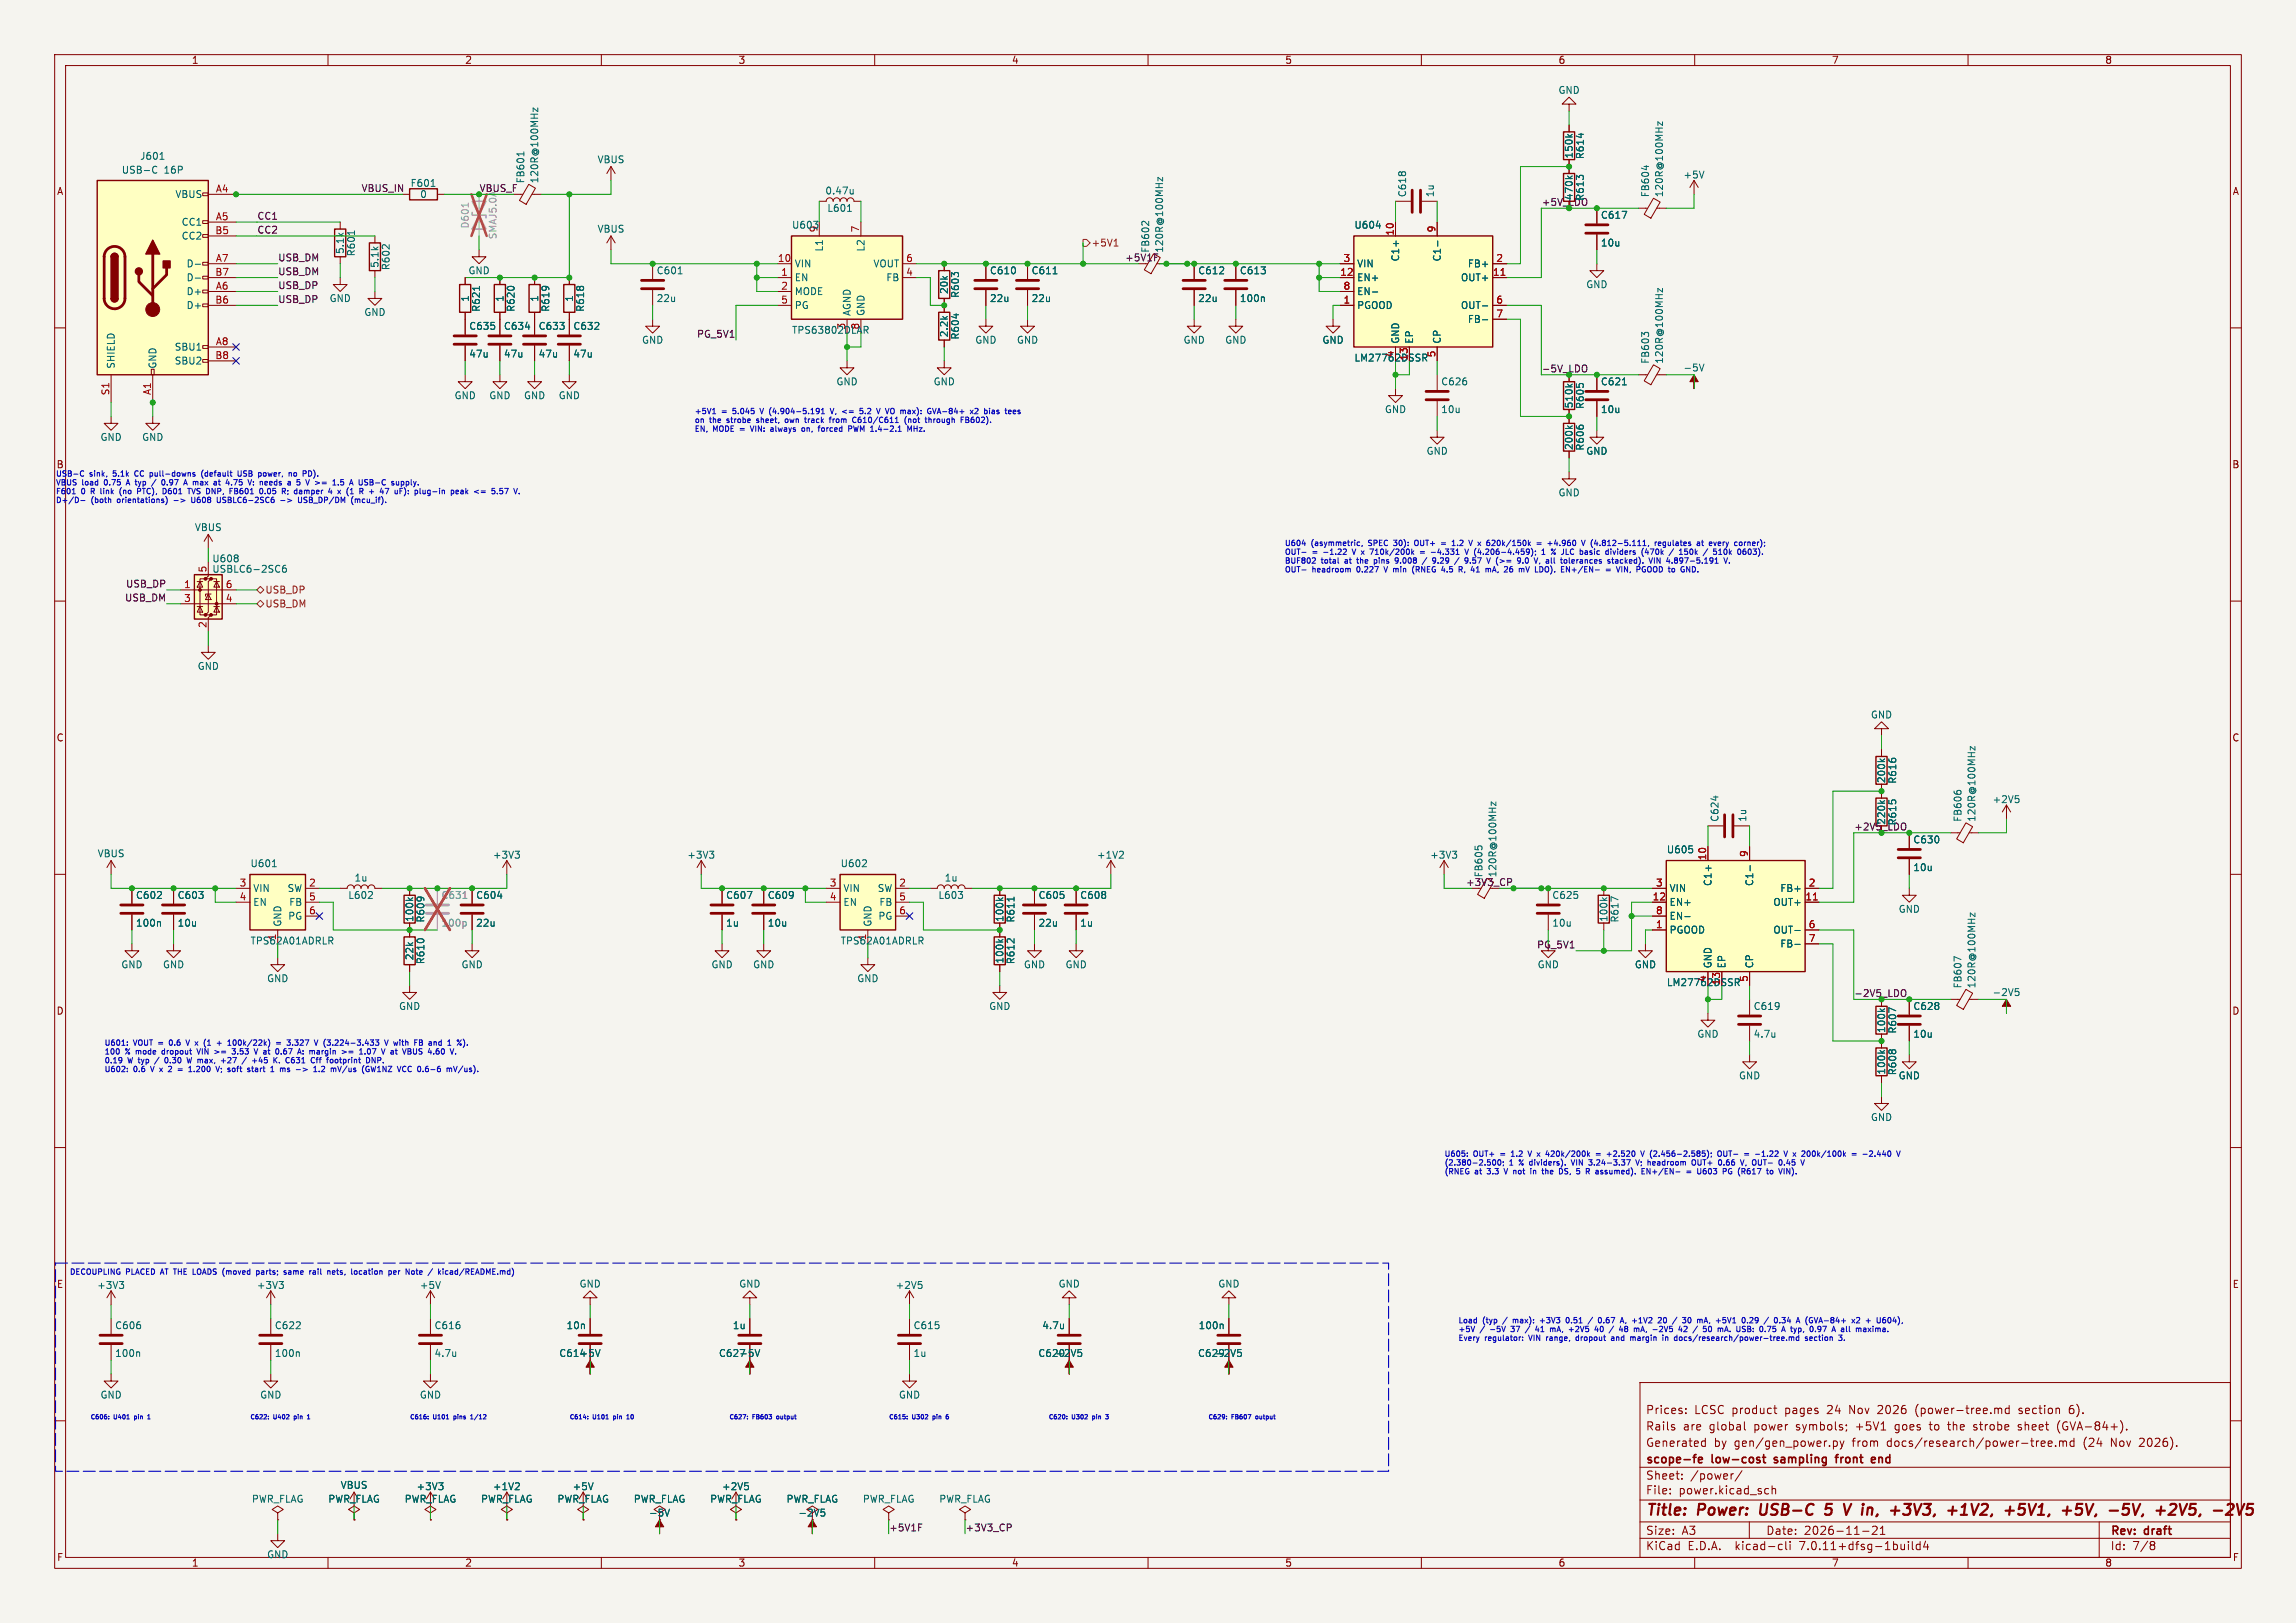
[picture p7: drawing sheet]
<svg xmlns="http://www.w3.org/2000/svg" width="420mm" height="297mm" viewBox="0 0 420 297" stroke-linecap="round" stroke-linejoin="round" font-family="sans-serif">
<defs><g id="words">
<g font-size="2.8" fill="#840000">
<text x="301" y="277.9">Title:</text>
<text x="310.6" y="277.9">Power:</text>
<text x="322.8" y="277.9">USB-C</text>
<text x="335.6" y="277.9">5</text>
<text x="339.8" y="277.9">V in,</text>
<text x="349.9" y="277.9">+3V3,</text>
<text x="361.2" y="277.9">+1V2,</text>
<text x="372.4" y="277.9">+5V1,</text>
<text x="383.7" y="277.9">+5V,</text>
<text x="393.1" y="277.9">-5V,</text>
<text x="402.5" y="277.9">+2V5,</text>
</g>
<g font-size="2.1" fill="#840000">
<text x="301" y="262">Rails</text>
<text x="301" y="259">Prices:</text>
<text x="307.9" y="262">are</text>
<text x="309.9" y="259">LCSC product</text>
<text x="312.7" y="262">global</text>
<text x="321" y="262">power</text>
<text x="326.7" y="259">pages</text>
<text x="328.8" y="262">symbols;</text>
<text x="334.5" y="259">24</text>
<text x="338.7" y="259">Nov</text>
<text x="339.9" y="262">+5V1</text>
<text x="344.1" y="259">2026</text>
<text x="347.2" y="262">goes</text>
<text x="351.1" y="259">(power-tree.md</text>
<text x="353.7" y="262">to</text>
<text x="357.2" y="262">the</text>
<text x="362" y="262">strobe</text>
<text x="370.2" y="259">section</text>
<text x="370.3" y="262">sheet</text>
<text x="377.6" y="262">(GVA-84+).</text>
<text x="379.5" y="259">6).</text>
<text x="301" y="268.2">scope-fe</text>
<text x="301" y="265">Generated</text>
<text x="313.2" y="268.2">low-cost</text>
<text x="313.5" y="265">by</text>
<text x="317.3" y="265">gen/gen_power.py</text>
<text x="325.3" y="268.2">sampling</text>
<text x="337.1" y="268.2">front</text>
<text x="339" y="265">from</text>
<text x="344.2" y="268.2">end</text>
<text x="345.5" y="265">docs/research/power-tree.md</text>
<text x="381.6" y="265">(24</text>
<text x="386.7" y="265">Nov</text>
<text x="392.1" y="265">2026).</text>
<text x="301" y="273.7">File:</text>
<text x="301" y="271">Sheet:</text>
<text x="307.1" y="273.7">power.kicad_sch</text>
<text x="309.2" y="271">/power/</text>
<text x="301" y="281.1">Size:</text>
<text x="307.6" y="281.1">A3</text>
<text x="323" y="281.1">Date:</text>
<text x="330" y="281.1">2026-11-21</text>
<text x="386" y="281.3">Rev:</text>
<text x="392.4" y="281.3">draft</text>
<text x="301" y="283.9">KiCad</text>
<text x="308.7" y="283.9">E.D.A.</text>
<text x="317.6" y="283.9">kicad-cli</text>
<text x="329.5" y="283.9">7.0.11+dfsg-1build4</text>
<text x="386" y="283.9">Id:</text>
<text x="390.1" y="283.9">7/8</text>
</g>
<g font-size="1.8" fill="#840000">
<text x="35" y="11.9">1</text>
<text x="85" y="11.9">2</text>
<text x="135" y="11.9">3</text>
<text x="185" y="11.9">4</text>
<text x="235" y="11.9">5</text>
<text x="285" y="11.9">6</text>
<text x="335" y="11.9">7</text>
<text x="385" y="11.9">8</text>
<text x="10.3" y="35.9">A</text>
<text x="408.3" y="35.9">A</text>
<text x="408.2" y="85.9">B</text>
<text x="10.3" y="135.9">C</text>
<text x="408.2" y="135.9">C</text>
<text x="10.3" y="185.9">D</text>
<text x="408.2" y="185.9">D</text>
<text x="10.3" y="235.9">E</text>
<text x="408.3" y="235.9">E</text>
<text x="145.9" y="277.7">-2V5</text>
<text x="10.3" y="285.9">F</text>
<text x="35" y="286.9">1</text>
<text x="85" y="286.9">2</text>
<text x="135" y="286.9">3</text>
<text x="185" y="286.9">4</text>
<text x="235" y="286.9">5</text>
<text x="285" y="286.9">6</text>
<text x="335" y="286.9">7</text>
<text x="385" y="286.9">8</text>
<text x="408.3" y="285.9">F</text>
</g>
<g font-size="1.8" fill="#006464">
<text x="285" y="17.4">GND</text>
<text x="25.5" y="29.4">J601</text>
<text x="287.9" y="29.1" transform="rotate(-90 287.9 29.1)">150k</text>
<text x="289.9" y="29.2" transform="rotate(-90 289.9 29.2)">R614</text>
<text x="22.2" y="32">USB-C</text>
<text x="30" y="32">16P</text>
<text x="75" y="34.4">F601</text>
<text x="96.1" y="33.6" transform="rotate(-90 96.1 33.6)">FB601</text>
<text x="98.7" y="33.6" transform="rotate(-90 98.7 33.6)">120R@100MHz</text>
<text x="109.2" y="30.1">VBUS</text>
<text x="150.9" y="35.8">0.47u</text>
<text x="307.8" y="32.9">+5V</text>
<text x="32" y="36.4">VBUS</text>
<text x="33.1" y="41.5">CC1</text>
<text x="76.8" y="36.4">0</text>
<text x="151.2" y="39">L601</text>
<text x="257.4" y="36.2" transform="rotate(-90 257.4 36.2)">C618</text>
<text x="262.5" y="36.2" transform="rotate(-90 262.5 36.2)">1u</text>
<text x="287.9" y="36.7" transform="rotate(-90 287.9 36.7)">470k</text>
<text x="289.9" y="36.8" transform="rotate(-90 289.9 36.8)">R613</text>
<text x="292.7" y="40.2">C617</text>
<text x="301.9" y="36.2" transform="rotate(-90 301.9 36.2)">FB604</text>
<text x="304.4" y="36.2" transform="rotate(-90 304.4 36.2)">120R@100MHz</text>
<text x="33.1" y="44">CC2</text>
<text x="63.1" y="46.6" transform="rotate(-90 63.1 46.6)">5.1k</text>
<text x="65.1" y="47" transform="rotate(-90 65.1 47)">R601</text>
<text x="109.2" y="42.8">VBUS</text>
<text x="144.8" y="42">U603</text>
<text x="149.6" y="42.6" transform="rotate(-90 149.6 42.6)">9</text>
<text x="150.7" y="46.1" transform="rotate(-90 150.7 46.1)">L1</text>
<text x="158.3" y="46.1" transform="rotate(-90 158.3 46.1)">L2</text>
<text x="247.7" y="42">U604</text>
<text x="256.1" y="47.9" transform="rotate(-90 256.1 47.9)">C1+</text>
<text x="263.8" y="47.9" transform="rotate(-90 263.8 47.9)">C1-</text>
<text x="292.7" y="45.3">10u</text>
<text x="34" y="49.1">D-</text>
<text x="34" y="51.7">D-</text>
<text x="69.4" y="49.1" transform="rotate(-90 69.4 49.1)">5.1k</text>
<text x="71.5" y="49.5" transform="rotate(-90 71.5 49.5)">R602</text>
<text x="85.6" y="50.4">GND</text>
<text x="120" y="50.4">C601</text>
<text x="145.3" y="51.7">EN</text>
<text x="145.3" y="49.1">VIN</text>
<text x="159.7" y="49.1">VOUT</text>
<text x="162" y="51.7">FB</text>
<text x="173.6" y="53.9" transform="rotate(-90 173.6 53.9)">20k</text>
<text x="181" y="50.4">C610</text>
<text x="188.6" y="50.4">C611</text>
<text x="219.1" y="50.4">C612</text>
<text x="226.7" y="50.4">C613</text>
<text x="248.2" y="51.7">EN+</text>
<text x="248.2" y="49.1">VIN</text>
<text x="267.1" y="51.7">OUT+</text>
<text x="268.4" y="49.1">FB+</text>
<text x="290.1" y="52.9">GND</text>
<text x="34" y="54.2">D+</text>
<text x="34" y="56.7">D+</text>
<text x="60.2" y="55.5">GND</text>
<text x="66.5" y="58">GND</text>
<text x="86" y="55.3" transform="rotate(-90 86 55.3)">1</text>
<text x="88" y="57.2" transform="rotate(-90 88 57.2)">R621</text>
<text x="92.3" y="55.3" transform="rotate(-90 92.3 55.3)">1</text>
<text x="94.3" y="57.2" transform="rotate(-90 94.3 57.2)">R620</text>
<text x="98.7" y="55.3" transform="rotate(-90 98.7 55.3)">1</text>
<text x="100.7" y="57.2" transform="rotate(-90 100.7 57.2)">R619</text>
<text x="105" y="55.3" transform="rotate(-90 105 55.3)">1</text>
<text x="107" y="57.2" transform="rotate(-90 107 57.2)">R618</text>
<text x="120" y="55.5">22u</text>
<text x="145.3" y="54.2">MODE</text>
<text x="145.3" y="56.7">PG</text>
<text x="155.8" y="57.9" transform="rotate(-90 155.8 57.9)">AGND</text>
<text x="158.3" y="57.9" transform="rotate(-90 158.3 57.9)">GND</text>
<text x="175.6" y="54.6" transform="rotate(-90 175.6 54.6)">R603</text>
<text x="181" y="55.5">22u</text>
<text x="188.6" y="55.5">22u</text>
<text x="219.1" y="55.5">22u</text>
<text x="226.7" y="55.5">100n</text>
<text x="248.2" y="56.7">PGOOD</text>
<text x="248.2" y="54.2">EN-</text>
<text x="267.1" y="56.7">OUT-</text>
<text x="268.4" y="59.3">FB-</text>
<text x="31.9" y="64.4">SBU1</text>
<text x="85.7" y="60.6">C635</text>
<text x="85.7" y="65.6">47u</text>
<text x="92.1" y="60.6">C634</text>
<text x="92.1" y="65.6">47u</text>
<text x="98.4" y="60.6">C633</text>
<text x="98.4" y="65.6">47u</text>
<text x="104.8" y="60.6">C632</text>
<text x="104.8" y="65.6">47u</text>
<text x="117.3" y="63.1">GND</text>
<text x="144.8" y="61.3">TPS63802DLAR</text>
<text x="154.7" y="60.4" transform="rotate(-90 154.7 60.4)">3</text>
<text x="157.2" y="60.4" transform="rotate(-90 157.2 60.4)">8</text>
<text x="173.6" y="61.8" transform="rotate(-90 173.6 61.8)">2.2k</text>
<text x="175.6" y="62.2" transform="rotate(-90 175.6 62.2)">R604</text>
<text x="178.3" y="63.1">GND</text>
<text x="185.9" y="63.1">GND</text>
<text x="216.4" y="63.1">GND</text>
<text x="224" y="63.1">GND</text>
<text x="241.8" y="63.1">GND</text>
<text x="256.1" y="63" transform="rotate(-90 256.1 63)">GND</text>
<text x="258.7" y="63" transform="rotate(-90 258.7 63)">EP</text>
<text x="263.8" y="63" transform="rotate(-90 263.8 63)">CP</text>
<text x="21.2" y="67.6" transform="rotate(-90 21.2 67.6)">SHIELD</text>
<text x="28.8" y="67.6" transform="rotate(-90 28.8 67.6)">GND</text>
<text x="31.9" y="66.9">SBU2</text>
<text x="152.9" y="70.7">GND</text>
<text x="170.7" y="70.7">GND</text>
<text x="247.7" y="66.4">LM27762DSSR</text>
<text x="263.5" y="70.7">C626</text>
<text x="292.7" y="70.7">C621</text>
<text x="301.9" y="66.7" transform="rotate(-90 301.9 66.7)">FB603</text>
<text x="304.4" y="66.7" transform="rotate(-90 304.4 66.7)">120R@100MHz</text>
<text x="307.8" y="68.2">-5V</text>
<text x="83.1" y="73.3">GND</text>
<text x="89.4" y="73.3">GND</text>
<text x="95.8" y="73.3">GND</text>
<text x="102.1" y="73.3">GND</text>
<text x="253.2" y="75.8">GND</text>
<text x="263.5" y="75.8">10u</text>
<text x="287.9" y="74.8" transform="rotate(-90 287.9 74.8)">510k</text>
<text x="289.9" y="74.9" transform="rotate(-90 289.9 74.9)">R605</text>
<text x="292.7" y="75.8">10u</text>
<text x="18.3" y="80.9">GND</text>
<text x="25.9" y="80.9">GND</text>
<text x="260.9" y="83.4">GND</text>
<text x="287.9" y="82.4" transform="rotate(-90 287.9 82.4)">200k</text>
<text x="289.9" y="82.6" transform="rotate(-90 289.9 82.6)">R606</text>
<text x="290.1" y="83.4">GND</text>
<text x="285" y="91">GND</text>
<text x="35.5" y="97.4">VBUS</text>
<text x="38.7" y="105">USBLC6-2SC6</text>
<text x="38.7" y="103.1">U608</text>
<text x="36.1" y="122.8">GND</text>
<text x="342.1" y="131.7">GND</text>
<text x="345" y="143.4" transform="rotate(-90 345 143.4)">200k</text>
<text x="347.1" y="143.5" transform="rotate(-90 347.1 143.5)">R616</text>
<text x="364.4" y="147.2">+2V5</text>
<text x="314.6" y="150.5" transform="rotate(-90 314.6 150.5)">C624</text>
<text x="319.6" y="150.5" transform="rotate(-90 319.6 150.5)">1u</text>
<text x="345" y="151" transform="rotate(-90 345 151)">220k</text>
<text x="347.1" y="151.1" transform="rotate(-90 347.1 151.1)">R615</text>
<text x="349.9" y="154.5">C630</text>
<text x="359" y="150.5" transform="rotate(-90 359 150.5)">FB606</text>
<text x="361.5" y="150.5" transform="rotate(-90 361.5 150.5)">120R@100MHz</text>
<text x="17.8" y="157.1">VBUS</text>
<text x="45.7" y="158.9">U601</text>
<text x="64.8" y="161.5">1u</text>
<text x="90.1" y="157.3">+3V3</text>
<text x="125.6" y="157.3">+3V3</text>
<text x="153.7" y="158.9">U602</text>
<text x="172.7" y="161.5">1u</text>
<text x="200.6" y="157.3">+1V2</text>
<text x="261.5" y="157.3">+3V3</text>
<text x="273.9" y="160.6" transform="rotate(-90 273.9 160.6)">120R@100MHz</text>
<text x="304.8" y="156.3">U605</text>
<text x="349.9" y="159.6">10u</text>
<text x="24.8" y="164.7">C602</text>
<text x="32.4" y="164.7">C603</text>
<text x="46.2" y="163.4">VIN</text>
<text x="46.2" y="166">EN</text>
<text x="52.5" y="163.4">SW</text>
<text x="52.8" y="166">FB</text>
<text x="63.6" y="164.7">L602</text>
<text x="87" y="164.7">C604</text>
<text x="132.7" y="164.7">C607</text>
<text x="140.3" y="164.7">C609</text>
<text x="154.2" y="163.4">VIN</text>
<text x="154.2" y="166">EN</text>
<text x="160.5" y="163.4">SW</text>
<text x="160.8" y="166">FB</text>
<text x="171.6" y="164.7">L603</text>
<text x="189.9" y="164.7">C605</text>
<text x="197.5" y="164.7">C608</text>
<text x="283.9" y="164.7">C625</text>
<text x="305.3" y="166">EN+</text>
<text x="305.3" y="163.4">VIN</text>
<text x="313.3" y="162.2" transform="rotate(-90 313.3 162.2)">C1+</text>
<text x="320.9" y="162.2" transform="rotate(-90 320.9 162.2)">C1-</text>
<text x="324.3" y="166">OUT+</text>
<text x="325.6" y="163.4">FB+</text>
<text x="347.2" y="167.2">GND</text>
<text x="24.8" y="169.8">100n</text>
<text x="32.4" y="169.8">10u</text>
<text x="45.7" y="173">TPS62A01ADRLR</text>
<text x="50.5" y="172.2" transform="rotate(-90 50.5 172.2)">1</text>
<text x="51.7" y="169.7" transform="rotate(-90 51.7 169.7)">GND</text>
<text x="52.6" y="168.5">PG</text>
<text x="75.8" y="168.8" transform="rotate(-90 75.8 168.8)">100k</text>
<text x="77.8" y="168.9" transform="rotate(-90 77.8 168.9)">R609</text>
<text x="87" y="169.8">22u</text>
<text x="132.7" y="169.8">1u</text>
<text x="140.3" y="169.8">10u</text>
<text x="153.7" y="173">TPS62A01ADRLR</text>
<text x="158.5" y="172.2" transform="rotate(-90 158.5 172.2)">1</text>
<text x="159.6" y="169.7" transform="rotate(-90 159.6 169.7)">GND</text>
<text x="160.6" y="168.5">PG</text>
<text x="183.7" y="168.8" transform="rotate(-90 183.7 168.8)">100k</text>
<text x="185.8" y="168.9" transform="rotate(-90 185.8 168.9)">R611</text>
<text x="189.9" y="169.8">22u</text>
<text x="197.5" y="169.8">1u</text>
<text x="283.9" y="169.8">10u</text>
<text x="294.2" y="168.8" transform="rotate(-90 294.2 168.8)">100k</text>
<text x="296.3" y="168.9" transform="rotate(-90 296.3 168.9)">R617</text>
<text x="305.3" y="171">PGOOD</text>
<text x="305.3" y="168.5">EN-</text>
<text x="324.3" y="171">OUT-</text>
<text x="325.6" y="173.6">FB-</text>
<text x="22.1" y="177.4">GND</text>
<text x="29.7" y="177.4">GND</text>
<text x="48.8" y="179.9">GND</text>
<text x="75.8" y="175.8" transform="rotate(-90 75.8 175.8)">22k</text>
<text x="77.8" y="176.5" transform="rotate(-90 77.8 176.5)">R610</text>
<text x="84.3" y="177.4">GND</text>
<text x="130" y="177.4">GND</text>
<text x="137.7" y="177.4">GND</text>
<text x="156.7" y="179.9">GND</text>
<text x="183.7" y="176.4" transform="rotate(-90 183.7 176.4)">100k</text>
<text x="185.8" y="176.5" transform="rotate(-90 185.8 176.5)">R612</text>
<text x="187.2" y="177.4">GND</text>
<text x="194.8" y="177.4">GND</text>
<text x="281.2" y="177.4">GND</text>
<text x="299" y="177.4">GND</text>
<text x="313.3" y="177.3" transform="rotate(-90 313.3 177.3)">GND</text>
<text x="315.8" y="177.3" transform="rotate(-90 315.8 177.3)">EP</text>
<text x="320.9" y="177.3" transform="rotate(-90 320.9 177.3)">CP</text>
<text x="72.9" y="185">GND</text>
<text x="180.8" y="185">GND</text>
<text x="304.8" y="180.7">LM27762DSSR</text>
<text x="320.7" y="185">C619</text>
<text x="349.9" y="185">C628</text>
<text x="359" y="181" transform="rotate(-90 359 181)">FB607</text>
<text x="361.5" y="181" transform="rotate(-90 361.5 181)">120R@100MHz</text>
<text x="364.4" y="182.5">-2V5</text>
<text x="310.4" y="190.1">GND</text>
<text x="320.7" y="190.1">4.7u</text>
<text x="345" y="189.1" transform="rotate(-90 345 189.1)">100k</text>
<text x="347.1" y="189.2" transform="rotate(-90 347.1 189.2)">R607</text>
<text x="349.9" y="190.1">10u</text>
<text x="318" y="197.7">GND</text>
<text x="345" y="196.7" transform="rotate(-90 345 196.7)">100k</text>
<text x="347.1" y="196.9" transform="rotate(-90 347.1 196.9)">R608</text>
<text x="347.2" y="197.7">GND</text>
<text x="342.1" y="205.3">GND</text>
<text x="17.7" y="236.1">+3V3</text>
<text x="46.9" y="236.1">+3V3</text>
<text x="76.7" y="236.1">+5V</text>
<text x="105.9" y="235.8">GND</text>
<text x="135.1" y="235.8">GND</text>
<text x="163.7" y="236.1">+2V5</text>
<text x="193.5" y="235.8">GND</text>
<text x="222.8" y="235.8">GND</text>
<text x="21" y="243.4">C606</text>
<text x="50.2" y="243.4">C622</text>
<text x="79.4" y="243.4">C616</text>
<text x="103.5" y="243.4">10n</text>
<text x="134" y="243.4">1u</text>
<text x="167" y="243.4">C615</text>
<text x="190.6" y="243.4">4.7u</text>
<text x="219.2" y="243.4">100n</text>
<text x="21" y="248.5">100n</text>
<text x="50.2" y="248.5">100n</text>
<text x="79.4" y="248.5">4.7u</text>
<text x="102.2" y="248.5">C614-5V</text>
<text x="131.4" y="248.5">C627-5V</text>
<text x="167" y="248.5">1u</text>
<text x="189.8" y="248.5">C620</text>
<text x="192.9" y="248.5">-2V5</text>
<text x="219" y="248.5">C629</text>
<text x="222.1" y="248.5">-2V5</text>
<text x="18.3" y="256.1">GND</text>
<text x="47.5" y="256.1">GND</text>
<text x="76.7" y="256.1">GND</text>
<text x="164.3" y="256.1">GND</text>
<text x="46" y="275.2">PWR_FLAG</text>
<text x="60" y="275.2">PWR_FLAG</text>
<text x="62.2" y="272.6">VBUS</text>
<text x="73.9" y="275.2">PWR_FLAG</text>
<text x="76.1" y="272.9">+3V3</text>
<text x="87.9" y="275.2">PWR_FLAG</text>
<text x="90.1" y="272.9">+1V2</text>
<text x="101.9" y="275.2">PWR_FLAG</text>
<text x="104.6" y="272.9">+5V</text>
<text x="115.8" y="275.2">PWR_FLAG</text>
<text x="129.8" y="275.2">PWR_FLAG</text>
<text x="132" y="272.9">+2V5</text>
<text x="143.8" y="275.2">PWR_FLAG</text>
<text x="157.7" y="275.2">PWR_FLAG</text>
<text x="171.7" y="275.2">PWR_FLAG</text>
<text x="118.6" y="277.7">-5V</text>
<text x="48.8" y="285.3">GND</text>
</g>
<g font-size="1.8" fill="#a90000">
<text x="39.4" y="35.3">A4</text>
<text x="39.4" y="40.4">A5</text>
<text x="39.3" y="42.9">B5</text>
<text x="157.2" y="42.6" transform="rotate(-90 157.2 42.6)">7</text>
<text x="255" y="43.2" transform="rotate(-90 255 43.2)">10</text>
<text x="262.6" y="42.6" transform="rotate(-90 262.6 42.6)">9</text>
<text x="39.3" y="50.5">B7</text>
<text x="39.4" y="53.1">A6</text>
<text x="39.4" y="48">A7</text>
<text x="142.2" y="48">10</text>
<text x="142.8" y="50.5">1</text>
<text x="142.8" y="53.1">2</text>
<text x="165.7" y="50.5">4</text>
<text x="165.7" y="48">6</text>
<text x="245.1" y="50.5">12</text>
<text x="245.7" y="48">3</text>
<text x="245.7" y="53.1">8</text>
<text x="273" y="50.5">11</text>
<text x="273.6" y="48">2</text>
<text x="39.3" y="55.6">B6</text>
<text x="142.8" y="55.6">5</text>
<text x="245.7" y="55.6">1</text>
<text x="273.6" y="55.6">6</text>
<text x="273.6" y="58.2">7</text>
<text x="39.3" y="65.8">B8</text>
<text x="39.4" y="63.2">A8</text>
<text x="255" y="65.5" transform="rotate(-90 255 65.5)">4</text>
<text x="262.6" y="65.5" transform="rotate(-90 262.6 65.5)">5</text>
<text x="257.6" y="66.1" transform="rotate(-90 257.6 66.1)">13</text>
<text x="20.1" y="72.4" transform="rotate(-90 20.1 72.4)">S1</text>
<text x="27.7" y="72.4" transform="rotate(-90 27.7 72.4)">A1</text>
<text x="33.6" y="107.7">1</text>
<text x="37.8" y="104.8" transform="rotate(-90 37.8 104.8)">5</text>
<text x="41.2" y="107.7">6</text>
<text x="33.6" y="110.2">3</text>
<text x="41.2" y="110.2">4</text>
<text x="37.8" y="115" transform="rotate(-90 37.8 115)">2</text>
<text x="312.2" y="157.5" transform="rotate(-90 312.2 157.5)">10</text>
<text x="319.8" y="156.9" transform="rotate(-90 319.8 156.9)">9</text>
<text x="43.7" y="162.3">3</text>
<text x="43.7" y="164.8">4</text>
<text x="56.4" y="162.3">2</text>
<text x="56.4" y="164.8">5</text>
<text x="56.4" y="167.4">6</text>
<text x="151.7" y="162.3">3</text>
<text x="151.7" y="164.8">4</text>
<text x="164.4" y="162.3">2</text>
<text x="164.4" y="164.8">5</text>
<text x="164.4" y="167.4">6</text>
<text x="302.2" y="164.8">12</text>
<text x="302.8" y="162.3">3</text>
<text x="302.8" y="167.4">8</text>
<text x="330.2" y="164.8">11</text>
<text x="330.8" y="162.3">2</text>
<text x="302.8" y="169.9">1</text>
<text x="330.8" y="169.9">6</text>
<text x="330.8" y="172.5">7</text>
<text x="312.2" y="179.8" transform="rotate(-90 312.2 179.8)">4</text>
<text x="319.8" y="179.8" transform="rotate(-90 319.8 179.8)">5</text>
<text x="314.7" y="180.4" transform="rotate(-90 314.7 180.4)">13</text>
</g>
<g font-size="1.8" fill="#0f0f0f">
<text x="66" y="35.2">VBUS_IN</text>
<text x="47" y="40.3">CC1</text>
<text x="47" y="42.8">CC2</text>
<text x="50.8" y="47.9">USB_DM</text>
<text x="205.7" y="47.9">+5V1F</text>
<text x="210.4" y="46.3" transform="rotate(-90 210.4 46.3)">FB602</text>
<text x="213" y="46.3" transform="rotate(-90 213 46.3)">120R@100MHz</text>
<text x="50.8" y="53">USB_DP</text>
<text x="50.8" y="50.5">USB_DM</text>
<text x="50.8" y="55.5">USB_DP</text>
<text x="127.4" y="61.9">PG_5V1</text>
<text x="23" y="107.6">USB_DP</text>
<text x="22.8" y="110.1">USB_DM</text>
<text x="271.4" y="160.6" transform="rotate(-90 271.4 160.6)">FB605</text>
<text x="268.1" y="162.2">+3V3_CP</text>
<text x="281.1" y="173.6">PG_5V1</text>
<text x="162.6" y="280.3">+5V1F</text>
<text x="176.5" y="280.3">+3V3_CP</text>
</g>
<g font-size="1.8" fill="#009600">
<text x="87.6" y="35.2">VBUS_F</text>
<text x="281.9" y="37.7">+5V_LDO</text>
<text x="281.9" y="68.2">-5V_LDO</text>
<text x="339.1" y="152.1">+2V5_LDO</text>
<text x="339.1" y="182.5">-2V5_LDO</text>
</g>
<g font-size="1.8" fill="#939391">
<text x="86" y="41.9" transform="rotate(-90 86 41.9)">D601</text>
<text x="91" y="43.9" transform="rotate(-90 91 43.9)">SMAJ5.0A</text>
<text x="80.7" y="164.7">C631</text>
<text x="80.7" y="169.8">100p</text>
</g>
<g font-size="1.8" fill="#725600">
<text x="199.6" y="45.3">+5V1</text>
<text x="48.5" y="108.8">USB_DP</text>
<text x="48.5" y="111.4">USB_DM</text>
</g>
<text font-size="1.8" fill="#0000c2" x="10.3" y="85.9">B</text>
<g font-size="1.4" fill="#0000c2">
<text x="127" y="76.1">+5V1</text>
<text x="127" y="77.7">on</text>
<text x="129.8" y="77.7">the</text>
<text x="132" y="76.1">=</text>
<text x="133.2" y="77.7">strobe</text>
<text x="134.3" y="76.1">5.045</text>
<text x="138.9" y="77.7">sheet,</text>
<text x="139.6" y="76.1">V (4.904-5.191</text>
<text x="144.4" y="77.7">own</text>
<text x="148.2" y="77.7">track</text>
<text x="153" y="76.1">V,</text>
<text x="153" y="77.7">from</text>
<text x="155.3" y="76.1">&lt;=</text>
<text x="157.5" y="77.7">C610/C611</text>
<text x="158.8" y="76.1">5.2</text>
<text x="162.2" y="76.1">V VO max):</text>
<text x="167.2" y="77.7">(not</text>
<text x="171.3" y="77.7">through</text>
<text x="172.2" y="76.1">GVA-84+</text>
<text x="178" y="77.7">FB602).</text>
<text x="180.3" y="76.1">x2</text>
<text x="183.1" y="76.1">bias</text>
<text x="127" y="79.4">EN,</text>
<text x="130.4" y="79.4">MODE =</text>
<text x="137.8" y="79.4">VIN:</text>
<text x="141.7" y="79.4">always</text>
<text x="147.7" y="79.4">on,</text>
<text x="151" y="79.4">forced</text>
<text x="156.7" y="79.4">PWM 1.4-2.1</text>
<text x="168" y="79.4">MHz.</text>
<text x="10.2" y="87.6">USB-C</text>
<text x="10.2" y="89.2">VBUS</text>
<text x="15" y="89.2">load</text>
<text x="16.4" y="87.6">sink,</text>
<text x="19.3" y="89.2">0.75</text>
<text x="20.9" y="87.6">5.1k</text>
<text x="23.6" y="89.2">A typ</text>
<text x="25.1" y="87.6">CC</text>
<text x="28.1" y="87.6">pull-downs</text>
<text x="30.8" y="89.2">0.97</text>
<text x="35.2" y="89.2">A max</text>
<text x="37.8" y="87.6">(default</text>
<text x="41.1" y="89.2">at</text>
<text x="43.6" y="89.2">4.75</text>
<text x="44.8" y="87.6">USB</text>
<text x="48" y="89.2">V:</text>
<text x="48.8" y="87.6">power,</text>
<text x="50.3" y="89.2">needs</text>
<text x="54.6" y="87.6">no</text>
<text x="57.4" y="87.6">PD).</text>
<text x="57.6" y="89.2">5</text>
<text x="59.6" y="89.2">V &gt;=</text>
<text x="65" y="89.2">1.5</text>
<text x="68.4" y="89.2">A USB-C</text>
<text x="76.5" y="89.2">supply.</text>
<text x="10.2" y="90.8">F601</text>
<text x="10.2" y="92.4">D+/D-</text>
<text x="14.9" y="90.8">0</text>
<text x="16.7" y="92.4">(both</text>
<text x="16.9" y="90.8">R</text>
<text x="18.9" y="90.8">link</text>
<text x="21.7" y="92.4">orientations)</text>
<text x="22.6" y="90.8">(no</text>
<text x="26.1" y="90.8">PTC),</text>
<text x="31" y="90.8">D601</text>
<text x="32.3" y="92.4">-&gt;</text>
<text x="35.8" y="92.4">U608</text>
<text x="35.9" y="90.8">TVS DNP,</text>
<text x="40.7" y="92.4">USBLC6-2SC6</text>
<text x="44" y="90.8">FB601</text>
<text x="49.8" y="90.8">0.05</text>
<text x="52.6" y="92.4">-&gt;</text>
<text x="54.1" y="90.8">R;</text>
<text x="56.1" y="92.4">USB_DP/DM</text>
<text x="56.6" y="90.8">damper</text>
<text x="63.2" y="90.8">4</text>
<text x="65.1" y="90.8">x</text>
<text x="66" y="92.4">(mcu_if).</text>
<text x="67" y="90.8">(1</text>
<text x="69.6" y="90.8">R</text>
<text x="71.6" y="90.8">+</text>
<text x="73.9" y="90.8">47</text>
<text x="76.8" y="90.8">uF):</text>
<text x="80.7" y="90.8">plug-in</text>
<text x="87.6" y="90.8">peak</text>
<text x="92.1" y="90.8">&lt;=</text>
<text x="234.9" y="100.3">U604</text>
<text x="234.9" y="101.9">OUT-</text>
<text x="239.9" y="100.3">(asymmetric,</text>
<text x="240.1" y="101.9">=</text>
<text x="242.3" y="101.9">-1.22</text>
<text x="247.9" y="101.9">V x</text>
<text x="250.6" y="100.3">SPEC</text>
<text x="251.6" y="101.9">710k/200k</text>
<text x="255.4" y="100.3">30):</text>
<text x="259.5" y="100.3">OUT+</text>
<text x="261" y="101.9">=</text>
<text x="263.3" y="101.9">-4.331</text>
<text x="264.6" y="100.3">=</text>
<text x="266.9" y="100.3">1.2</text>
<text x="269.8" y="101.9">V (4.206-4.459);</text>
<text x="270.3" y="100.3">V x</text>
<text x="274" y="100.3">620k/150k</text>
<text x="283.4" y="100.3">=</text>
<text x="284.3" y="101.9">1</text>
<text x="285.6" y="100.3">+4.960</text>
<text x="286.3" y="101.9">% JLC</text>
<text x="292.1" y="101.9">basic</text>
<text x="292.2" y="100.3">V (4.812-5.111,</text>
<text x="297" y="101.9">dividers</text>
<text x="303.9" y="101.9">(470k</text>
<text x="306" y="100.3">regulates</text>
<text x="309.2" y="101.9">/</text>
<text x="311.3" y="101.9">150k</text>
<text x="314" y="100.3">at</text>
<text x="316" y="101.9">/</text>
<text x="316.5" y="100.3">every</text>
<text x="318" y="101.9">510k</text>
<text x="321.4" y="100.3">corner);</text>
<text x="234.9" y="103.5">BUF802</text>
<text x="234.9" y="105.1">OUT-</text>
<text x="240.1" y="105.1">headroom</text>
<text x="241.7" y="103.5">total</text>
<text x="246.2" y="103.5">at</text>
<text x="248.4" y="105.1">0.227</text>
<text x="248.7" y="103.5">the</text>
<text x="252.1" y="103.5">pins</text>
<text x="253.7" y="105.1">V min</text>
<text x="256.2" y="103.5">9.008</text>
<text x="259.3" y="105.1">(RNEG</text>
<text x="261.5" y="103.5">/</text>
<text x="263.6" y="103.5">9.29</text>
<text x="265" y="105.1">4.5</text>
<text x="267.9" y="103.5">/</text>
<text x="268.4" y="105.1">R,</text>
<text x="270" y="103.5">9.57</text>
<text x="270.9" y="105.1">41</text>
<text x="273.8" y="105.1">mA,</text>
<text x="274.3" y="103.5">V (&gt;=</text>
<text x="277.5" y="105.1">26</text>
<text x="280.4" y="103.5">9.0</text>
<text x="280.4" y="105.1">mV</text>
<text x="283.6" y="105.1">LDO).</text>
<text x="283.8" y="103.5">V,</text>
<text x="286.1" y="103.5">all</text>
<text x="288.6" y="105.1">EN+/EN-</text>
<text x="289.1" y="103.5">tolerances</text>
<text x="297.1" y="105.1">=</text>
<text x="297.9" y="103.5">stacked).</text>
<text x="299.3" y="105.1">VIN,</text>
<text x="303.2" y="105.1">PGOOD to</text>
<text x="305.8" y="103.5">VIN</text>
<text x="309.2" y="103.5">4.897-5.191</text>
<text x="19" y="191.7">U601:</text>
<text x="24.5" y="191.7">VOUT =</text>
<text x="31.4" y="191.7">0.6</text>
<text x="34.8" y="191.7">V x</text>
<text x="41.2" y="191.7">+</text>
<text x="43.4" y="191.7">100k/22k)</text>
<text x="52.6" y="191.7">=</text>
<text x="54.8" y="191.7">3.327</text>
<text x="60.1" y="191.7">V (3.224-3.433</text>
<text x="73.5" y="191.7">V with</text>
<text x="79.4" y="191.7">FB</text>
<text x="82.3" y="191.7">and</text>
<text x="19" y="193.3">100</text>
<text x="19" y="194.9">0.19</text>
<text x="19" y="196.5">U602:</text>
<text x="22.9" y="193.3">% mode</text>
<text x="23.4" y="194.9">W typ</text>
<text x="24.5" y="196.5">0.6</text>
<text x="27.9" y="196.5">V x</text>
<text x="30.1" y="193.3">dropout</text>
<text x="30.9" y="194.9">0.30</text>
<text x="31.6" y="196.5">2</text>
<text x="35.2" y="194.9">W max,</text>
<text x="35.8" y="196.5">1.200</text>
<text x="36.8" y="193.3">VIN</text>
<text x="40.2" y="193.3">&gt;=</text>
<text x="41.1" y="196.5">V;</text>
<text x="41.9" y="194.9">+27</text>
<text x="43.4" y="196.5">soft</text>
<text x="43.7" y="193.3">3.53</text>
<text x="46.1" y="194.9">/</text>
<text x="47.3" y="196.5">start</text>
<text x="48.1" y="193.3">V at</text>
<text x="48.2" y="194.9">+45</text>
<text x="51.8" y="196.5">1</text>
<text x="52.3" y="194.9">K.</text>
<text x="52.5" y="193.3">0.67</text>
<text x="54.8" y="194.9">C631</text>
<text x="56.8" y="193.3">A:</text>
<text x="56.9" y="196.5">-&gt;</text>
<text x="59.2" y="193.3">margin</text>
<text x="59.7" y="194.9">Cff</text>
<text x="60.4" y="196.5">1.2</text>
<text x="62.9" y="194.9">footprint</text>
<text x="63.8" y="196.5">mV/us</text>
<text x="65.3" y="193.3">&gt;=</text>
<text x="68.8" y="193.3">1.07</text>
<text x="69.8" y="196.5">(GW1NZ</text>
<text x="70.3" y="194.9">DNP.</text>
<text x="73.2" y="193.3">V at</text>
<text x="76.6" y="196.5">VCC 0.6-6</text>
<text x="77.5" y="193.3">VBUS</text>
<text x="82.4" y="193.3">4.60</text>
<text x="86.1" y="196.5">mV/us).</text>
<text x="264.2" y="212">U605:</text>
<text x="264.2" y="213.6">(2.380-2.500;</text>
<text x="264.2" y="215.2">(RNEG</text>
<text x="269.6" y="212">OUT+</text>
<text x="269.8" y="215.2">at</text>
<text x="272.3" y="215.2">3.3</text>
<text x="274.7" y="212">=</text>
<text x="275.7" y="215.2">V not</text>
<text x="276.1" y="213.6">1</text>
<text x="276.9" y="212">1.2</text>
<text x="278.1" y="213.6">% dividers).</text>
<text x="280.3" y="212">V x</text>
<text x="281" y="215.2">in</text>
<text x="283.4" y="215.2">the</text>
<text x="284" y="212">420k/200k</text>
<text x="286.7" y="215.2">DS,</text>
<text x="288.2" y="213.6">VIN</text>
<text x="290.2" y="215.2">5</text>
<text x="291.6" y="213.6">3.24-3.37</text>
<text x="292.1" y="215.2">R</text>
<text x="294.2" y="215.2">assumed).</text>
<text x="295.7" y="212">+2.520</text>
<text x="300.6" y="213.6">V;</text>
<text x="302.2" y="212">V (2.456-2.585);</text>
<text x="302.8" y="215.2">EN+/EN-</text>
<text x="302.9" y="213.6">headroom</text>
<text x="311.3" y="213.6">OUT+</text>
<text x="311.3" y="215.2">=</text>
<text x="313.6" y="215.2">U603</text>
<text x="316.4" y="213.6">0.66</text>
<text x="316.8" y="212">OUT-</text>
<text x="318.5" y="215.2">PG</text>
<text x="320.7" y="213.6">V,</text>
<text x="321.5" y="215.2">(R617</text>
<text x="321.9" y="212">=</text>
<text x="323.1" y="213.6">OUT-</text>
<text x="324.1" y="212">-1.22</text>
<text x="327" y="215.2">to</text>
<text x="328.2" y="213.6">0.45</text>
<text x="329.7" y="212">V x</text>
<text x="333.4" y="212">200k/100k</text>
<text x="342.8" y="212">=</text>
<text x="345.1" y="212">-2.440</text>
<text x="12.7" y="233.6">DECOUPLING</text>
<text x="23.1" y="233.6">PLACED</text>
<text x="29.6" y="233.6">AT THE LOADS (moved</text>
<text x="48.1" y="233.6">parts;</text>
<text x="53.5" y="233.6">same</text>
<text x="58.4" y="233.6">rail</text>
<text x="61.9" y="233.6">nets,</text>
<text x="66.6" y="233.6">location</text>
<text x="73.6" y="233.6">per</text>
<text x="77" y="233.6">Note</text>
<text x="81.4" y="233.6">/</text>
<text x="83.5" y="233.6">kicad/README.md)</text>
<text x="266.7" y="242.5">Load</text>
<text x="266.7" y="244.1">+5V</text>
<text x="266.7" y="245.7">Every</text>
<text x="270.8" y="244.1">/</text>
<text x="271.2" y="242.5">(typ</text>
<text x="271.6" y="245.7">regulator:</text>
<text x="272.8" y="244.1">-5V</text>
<text x="275.2" y="242.5">/</text>
<text x="276.9" y="244.1">37</text>
<text x="277.2" y="242.5">max):</text>
<text x="279.9" y="245.7">VIN</text>
<text x="281.9" y="244.1">41</text>
<text x="282.4" y="242.5">+3V3</text>
<text x="283.3" y="245.7">range,</text>
<text x="284.8" y="244.1">mA,</text>
<text x="287.5" y="242.5">0.51</text>
<text x="288.5" y="244.1">+2V5</text>
<text x="289" y="245.7">dropout</text>
<text x="291.8" y="242.5">/</text>
<text x="293.5" y="244.1">40</text>
<text x="293.9" y="242.5">0.67</text>
<text x="295.7" y="245.7">and</text>
<text x="296.4" y="244.1">/</text>
<text x="298.2" y="242.5">A,</text>
<text x="298.5" y="244.1">48</text>
<text x="299.5" y="245.7">margin</text>
<text x="300.6" y="242.5">+1V2</text>
<text x="301.4" y="244.1">mA,</text>
<text x="305.1" y="244.1">-2V5</text>
<text x="305.6" y="242.5">20</text>
<text x="305.6" y="245.7">in</text>
<text x="308" y="245.7">docs/research/power-tree.md</text>
<text x="308.5" y="242.5">/</text>
<text x="310.1" y="244.1">42</text>
<text x="310.6" y="242.5">30</text>
<text x="313.1" y="244.1">/</text>
<text x="313.5" y="242.5">mA,</text>
<text x="315.1" y="244.1">50</text>
<text x="317.2" y="242.5">+5V1</text>
<text x="318.1" y="244.1">mA.</text>
<text x="321.7" y="244.1">USB:</text>
<text x="322.2" y="242.5">0.29</text>
<text x="326.2" y="244.1">0.75</text>
<text x="326.6" y="242.5">/</text>
<text x="328.6" y="242.5">0.34</text>
<text x="330.6" y="244.1">A typ,</text>
<text x="332.3" y="245.7">section</text>
<text x="333" y="242.5">A (GVA-84+</text>
<text x="336.2" y="244.1">0.97</text>
<text x="340.5" y="244.1">A all</text>
<text x="343.7" y="242.5">x2</text>
<text x="345.4" y="244.1">maxima.</text>
<text x="346.4" y="242.5">+</text>
</g>
<g font-size="1.1" fill="#0000c2">
<text x="16.5" y="260.1">C606:</text>
<text x="20.9" y="260.1">U401</text>
<text x="24.9" y="260.1">pin</text>
<text x="45.7" y="260.1">C622:</text>
<text x="50.1" y="260.1">U402</text>
<text x="54.1" y="260.1">pin</text>
<text x="74.9" y="260.1">C616:</text>
<text x="79.3" y="260.1">U101</text>
<text x="83.3" y="260.1">pins</text>
<text x="86.7" y="260.1">1/12</text>
<text x="104.1" y="260.1">C614:</text>
<text x="108.5" y="260.1">U101</text>
<text x="112.5" y="260.1">pin</text>
<text x="115.3" y="260.1">10</text>
<text x="133.3" y="260.1">C627:</text>
<text x="137.7" y="260.1">FB603</text>
<text x="142.4" y="260.1">output</text>
<text x="162.6" y="260.1">C615:</text>
<text x="166.9" y="260.1">U302</text>
<text x="171" y="260.1">pin</text>
<text x="173.7" y="260.1">6</text>
<text x="191.8" y="260.1">C620:</text>
<text x="196.1" y="260.1">U302</text>
<text x="200.2" y="260.1">pin</text>
<text x="202.9" y="260.1">3</text>
<text x="221" y="260.1">C629:</text>
<text x="225.4" y="260.1">FB607</text>
<text x="230" y="260.1">output</text>
</g>
</g></defs>
<path d="M0 0h420v297h-420z" fill="#f5f4ef" stroke="#f5f4ef" stroke-width=".18"/>
<g fill="none" stroke="#840000" stroke-width=".18">
<path d="M10 10h400v277h-400zM12 12h396v273h-396zM60 10v2M110 10v2M160 10v2M210 10v2M260 10v2M287 19.1h1.3l-1.3-1.3-1.3 1.3h1.3v1.2M310 10v2M360 10v2M37.1 35.3h1v.5h-1zM38.1 35.6h5.1"/>
<path d="M73.7 35.6h1.2M80 35.6h1.3M94 35.6h1.6M96.7 33.7l1.2 .7-1.7 3-1.2-.7zM97.3 35.6h1.8M111.8 30.5v2.5M111.8 30.5l-.8 1.3M111.8 30.5l.7 1.3M149.9 36.8h1.2a.64 .64 0 0 1 .7-.6 .64 .64 0 0 1 .6 .6 .64 .64 0 0 1 .6-.6 .64 .64 0 0 1 .7 .6 .64 .64 0 0 1 .6-.6 .64 .64 0 0 1 .6 .6 .64 .64 0 0 1 .7-.6 .64 .64 0 0 1 .6 .6h1.3M255.3 36.8h2.8M260.1 36.8h2.8M287 22.9v1.2"/>
<path d="M287 29.2v2.6M292.1 38.1v2.8M299.7 38.1h1.7M302.5 36.3l1.2 .7-1.7 2.9-1.2-.7zM303 38.1h1.8M309.9 33l-.8 1.3M309.9 33v2.6M309.9 33l.7 1.3M10 60h2M37.1 55.6h1v.5h-1zM37.1 53.1h1v.5h-1zM37.1 50.5h1v.6h-1z"/>
<path d="M37.1 48h1v.5h-1zM37.1 42.9h1v.5h-1zM37.1 40.4h1v.5h-1zM38.1 55.9h5.1M38.1 50.8h5.1M38.1 48.3h5.1M38.1 53.3h5.1M38.1 40.6h5.1M38.1 43.2h5.1M62.2 50.8v1.3h1.3l-1.3 1.2-1.2-1.2h1.2M62.2 40.6v1.3M62.2 47v1.3"/>
<path d="M68.6 53.3v1.3h1.2l-1.2 1.3-1.3-1.3h1.3M68.6 43.2v1.3M68.6 49.5v1.3M85.1 50.8v1.3M85.1 57.2v4M87.6 45.7v1.3h1.3l-1.3 1.3-1.2-1.3h1.2M91.4 50.8v1.3M91.4 57.2v4M97.8 50.8v1.3M97.8 57.2v4M104.1 50.8v1.3M104.1 57.2v4"/>
<path d="M111.8 43.2l-.8 1.3M111.8 43.2v2.5M111.8 43.2l.7 1.3M119.4 58.4v1.3h1.2l-1.2 1.3-1.3-1.3h1.3M119.4 48.3v2.8M119.4 53.1v2.8M142.2 55.9h2.6M142.2 50.8h2.6M142.2 48.3h2.6M142.2 53.3h2.6M149.9 40.6v2.6M154.9 58.4v2.6"/>
<path d="M157.5 40.6v2.6M157.5 58.4v2.6M165.1 50.8h2.5M165.1 48.3h2.5M172.7 48.3v1.2M172.7 54.6v2.6M180.3 58.4v1.3h1.3l-1.3 1.3-1.2-1.3h1.2M180.3 48.3v2.8M180.3 53.1v2.8M188 58.4v1.3h1.2l-1.2 1.3-1.3-1.3h1.3M188 48.3v2.8M188 53.1v2.8"/>
<path d="M211 46.4l1.2 .7-1.7 3-1.2-.7zM211.6 48.3h1.8M218.4 58.4v1.3h1.3l-1.3 1.3-1.2-1.3h1.2M218.4 48.3v2.8M218.4 53.1v2.8M226.1 58.4v1.3h1.2l-1.2 1.3-1.3-1.3h1.3M226.1 48.3v2.8M226.1 53.1v2.8M243.8 58.4v1.3h1.3l-1.3 1.3-1.2-1.3h1.2M245.1 55.9h2.5M245.1 50.8h2.5M245.1 48.3h2.5"/>
<path d="M245.1 53.3h2.5M255.3 40.6v2.6M262.9 40.6v2.6M273 55.9h2.6M273 50.8h2.6M273 48.3h2.6M273 58.4h2.6M292.1 48.3v1.2h1.3l-1.3 1.3-1.3-1.3h1.3M292.1 42.9v2.8M408 60h2M20.3 76.2v1.3h1.3l-1.3 1.2-1.3-1.2h1.3M20.3 68.6v5.1"/>
<path d="M27.7 67.6h.5v1h-.5zM27.9 76.2v1.3h1.3l-1.3 1.2-1.2-1.2h1.2M27.9 68.6v5.1M37.1 65.8h1v.5h-1zM37.1 63.2h1v.6h-1zM38.1 63.5h5.1M38.1 66h5.1M85.1 68.6v1.3h1.3l-1.3 1.2-1.3-1.2h1.3M85.1 63.2v2.8M91.4 68.6v1.3h1.3l-1.3 1.2-1.2-1.2h1.2M91.4 63.2v2.8M97.8 68.6v1.3h1.3l-1.3 1.2-1.3-1.2h1.3"/>
<path d="M97.8 63.2v2.8M104.1 68.6v1.3h1.3l-1.3 1.2-1.2-1.2h1.2M104.1 63.2v2.8M154.9 66v1.3h1.3l-1.3 1.3-1.2-1.3h1.2M172.7 66v1.3h1.3l-1.3 1.3-1.3-1.3h1.3M172.7 62.2v1.3M255.3 71.1v1.3h1.2l-1.2 1.3-1.3-1.3h1.3M255.3 63.5v2.5M257.8 63.5v2.5M262.9 78.7v1.3h1.3l-1.3 1.3-1.3-1.3h1.3M262.9 63.5v2.5M262.9 68.6v2.8"/>
<path d="M262.9 73.4v2.8M287 68.6v1.3M287 74.9v2.6M292.1 78.7v1.3h1.3l-1.3 1.3-1.3-1.3h1.3M292.1 68.6v2.8M292.1 73.4v2.8M299.7 68.6h1.7M302.5 66.8l1.2 .7-1.7 2.9-1.2-.7zM303 68.6h1.8M38.1 97.8l-.8 1.3M38.1 97.8v2.5M38.1 97.8l.8 1.3"/>
<path d="M287 86.4v1.2h1.3l-1.3 1.3-1.3-1.3h1.3M287 82.6v1.2M10 110h2M33 110.5h10.2M33 108h10.2M36.1 111h1M36.1 106.4h1M36.6 106.4l.5 1h-1zM36.6 111l.5 1h-1zM37.6 105.9h-1v6.6h1M38.1 118.1v1.3h1.3l-1.3 1.3-1.3-1.3h1.3M38.1 108.7l.5 1h-1z"/>
<path d="M38.1 102.9v2.5l-.5 .5h1l-.5 .5v5.6l-.5 .5h1l-.5 .5v2.6M38.6 108.7h-1v.4M38.6 105.9h1v6.6h-1M39.1 111h1M39.1 106.4h1M39.6 111l.5 1h-1zM39.6 106.4l.5 1h-1zM408 110h2M344.2 133.4h1.2l-1.2-1.3-1.3 1.3h1.3v1.2M344.2 137.2v1.2M10 160h2M20.3 157.5v2.5"/>
<path d="M20.3 157.5l-.7 1.3M20.3 157.5l.8 1.3M92.7 157.5v2.5M92.7 157.5l-.8 1.3M92.7 157.5l.8 1.3M128.3 157.5l-.8 1.3M128.3 157.5v2.5M128.3 157.5l.7 1.3M203.2 157.5l-.8 1.3M203.2 157.5v2.5M203.2 157.5l.8 1.3M264.2 157.5l-.8 1.3"/>
<path d="M264.2 157.5v2.5M264.2 157.5l.7 1.3M312.4 154.9v2.6M312.4 151.1h2.8M317.2 151.1h2.8M320 154.9v2.6M344.2 143.5v2.6M349.2 152.4v2.8M349.2 157.2v2.8M356.9 152.4h1.6M359.6 150.6l1.2 .7-1.7 2.9-1.2-.7zM360.2 152.4h1.7"/>
<path d="M367 147.3l-.7 1.3M367 147.3v2.6M367 147.3l.8 1.3M408 160h2M24.1 172.7v1.3h1.3l-1.3 1.3-1.2-1.3h1.2M24.1 162.6v2.8M24.1 167.4v2.8M31.7 172.7v1.3h1.3l-1.3 1.3-1.2-1.3h1.2M31.7 162.6v2.8M31.7 167.4v2.8M43.2 165.1h2.5M43.2 162.6h2.5"/>
<path d="M50.8 175.3v1.2h1.3l-1.3 1.3-1.3-1.3h1.3M50.8 170.2v2.5M55.9 165.1h2.5M55.9 162.6h2.5M55.9 167.6h2.5M62.2 162.6h1.3a.64 .64 0 0 1 .6-.7 .64 .64 0 0 1 .7 .7 .64 .64 0 0 1 .6-.7 .64 .64 0 0 1 .6 .7 .64 .64 0 0 1 .7-.7 .64 .64 0 0 1 .6 .7 .64 .64 0 0 1 .6-.7 .64 .64 0 0 1 .7 .7h1.2M74.9 162.6v1.2M74.9 168.9v2.6M74.9 176.5v1.3M86.4 172.7v1.3h1.2l-1.2 1.3-1.3-1.3h1.3M86.4 162.6v2.8M86.4 167.4v2.8"/>
<path d="M132.1 172.7v1.3h1.2l-1.2 1.3-1.3-1.3h1.3M132.1 162.6v2.8M132.1 167.4v2.8M139.7 172.7v1.3h1.3l-1.3 1.3-1.3-1.3h1.3M139.7 162.6v2.8M139.7 167.4v2.8M151.1 165.1h2.6M151.1 162.6h2.6M158.7 175.3v1.2h1.3l-1.3 1.3-1.2-1.3h1.2M158.7 170.2v2.5M163.8 165.1h2.6M163.8 162.6h2.6"/>
<path d="M163.8 167.6h2.6M170.2 162.6h1.2a.64 .64 0 0 1 .7-.7 .64 .64 0 0 1 .6 .7 .64 .64 0 0 1 .7-.7 .64 .64 0 0 1 .6 .7 .64 .64 0 0 1 .6-.7 .64 .64 0 0 1 .7 .7 .64 .64 0 0 1 .6-.7 .64 .64 0 0 1 .6 .7h1.3M182.9 162.6v1.2M182.9 168.9v2.6M182.9 176.5v1.3M189.2 172.7v1.3h1.3l-1.3 1.3-1.2-1.3h1.2M189.2 162.6v2.8M189.2 167.4v2.8M196.8 172.7v1.3h1.3l-1.3 1.3-1.2-1.3h1.2M196.8 162.6v2.8M196.8 167.4v2.8M272 160.7l1.2 .7-1.7 3-1.2-.7z"/>
<path d="M283.2 172.7v1.3h1.3l-1.3 1.3-1.3-1.3h1.3M283.2 162.6v2.8M283.2 167.4v2.8M293.4 162.6v1.2M293.4 168.9v1.3M301 172.7v1.3h1.3l-1.3 1.3-1.3-1.3h1.3M302.3 170.2h2.5M302.3 165.1h2.5M302.3 162.6h2.5M302.3 167.6h2.5M312.4 177.8v2.5M315 177.8v2.5"/>
<path d="M320 177.8v2.5M330.2 170.2h2.5M330.2 165.1h2.5M330.2 162.6h2.5M330.2 172.7h2.5M349.2 162.6v1.2h1.3l-1.3 1.3-1.2-1.3h1.2M74.9 180.3v1.3h1.3l-1.3 1.3-1.2-1.3h1.2M182.9 180.3v1.3h1.2l-1.2 1.3-1.3-1.3h1.3M312.4 185.4v1.3h1.3l-1.3 1.3-1.3-1.3h1.3M320 193v1.3h1.3l-1.3 1.3-1.2-1.3h1.2M320 182.9v2.8M320 187.7v2.8"/>
<path d="M344.2 182.9v1.3M344.2 189.2v2.6M344.2 196.9v1.2M349.2 193v1.3h1.3l-1.3 1.3-1.2-1.3h1.2M349.2 182.9v2.8M349.2 187.7v2.8M356.9 182.9h1.6M359.6 181.1l1.2 .7-1.7 2.9-1.2-.7zM360.2 182.9h1.7M10 210h2M344.2 200.7v1.2h1.2l-1.2 1.3-1.3-1.3h1.3M408 210h2"/>
<path d="M20.3 236.2v2.6M20.3 236.2l-.7 1.3M20.3 236.2l.8 1.3M49.5 236.2v2.6M49.5 236.2l-.7 1.3M49.5 236.2l.8 1.3M78.7 236.2v2.6M78.7 236.2l-.7 1.3M78.7 236.2l.8 1.3M107.9 237.5h1.3l-1.3-1.3-1.2 1.3h1.2v1.3M137.2 237.5h1.2l-1.2-1.3-1.3 1.3h1.3v1.3M166.4 236.2v2.6"/>
<path d="M166.4 236.2l-.8 1.3M166.4 236.2l.7 1.3M195.6 237.5h1.2l-1.2-1.3-1.3 1.3h1.3v1.3M224.8 237.5h1.3l-1.3-1.3-1.3 1.3h1.3v1.3M10 260h2M20.3 251.5v1.2h1.3l-1.3 1.3-1.3-1.3h1.3M20.3 241.3v2.8M20.3 246.1v2.8M49.5 251.5v1.2h1.3l-1.3 1.3-1.2-1.3h1.2M49.5 241.3v2.8M49.5 246.1v2.8M78.7 251.5v1.2h1.3l-1.3 1.3-1.2-1.3h1.2"/>
<path d="M78.7 241.3v2.8M78.7 246.1v2.8M107.9 241.3v2.8M107.9 246.1v2.8M137.2 241.3v2.8M137.2 246.1v2.8M166.4 251.5v1.2h1.2l-1.2 1.3-1.3-1.3h1.3M166.4 241.3v2.8M166.4 246.1v2.8M195.6 241.3v2.8M195.6 246.1v2.8M224.8 241.3v2.8"/>
<path d="M224.8 246.1v2.8M300 253h108v32h-108zM308.4 258.5v.2M308.4 257.8v.1M324.4 257.7h.6M324.7 257.2v1.3l.3 .2M350.5 257.6v1M365.7 257.7l.4 .1 .1 .1v.8M367.5 257.8l-.4-.1-.3 .3v.4l.1 .2h.6M367.5 257.2v1.5M369.3 258.6l.4 .1M369.5 257.7l-.2 .2 .2 .3"/>
<path d="M376.8 260a1.72 1.72 0 0 0 0 2.3M378.9 257.2l-.1 .1a1.01 1.01 0 0 0 0 1.4h.3M379.1 257.8h-.3l-.3 .2M408 260h2M50.8 276.9l1-.7-1-.6-1 .6 1 .7v1.2M50.8 278.1h.1M64.8 276.9l1-.7-1-.6-1 .6 1 .7v1.2M64.8 278.1h.1M64.8 273l-.8 1.3M64.8 273v2.6M64.8 273l.7 1.3M78.7 276.9l1.1-.7-1.1-.6-1 .6 1 .7v1.2"/>
<path d="M78.7 278.1h.1M78.7 273v2.6M78.7 273l-.7 1.3M78.7 273l.8 1.3M92.7 276.9l1-.7-1-.6-1 .6 1 .7v1.2M92.7 278.1h.1M92.7 273l-.8 1.3M92.7 273v2.6M92.7 273l.8 1.3M106.7 276.9l1-.7-1-.6-1 .6 1 .7v1.2M106.7 278.1h.1M106.7 273l-.8 1.3"/>
<path d="M106.7 273v2.6M106.7 273l.7 1.3M120.6 276.9l1.1-.7-1.1-.6-1 .6 1 .7v1.2M134.6 276.9l1-.7-1-.6-1 .6 1 .7v1.2M134.6 278.1h.1M134.6 273l-.7 1.3M134.6 273v2.6M134.6 273l.8 1.3M148.6 276.9l1-.7-1-.6-1 .6 1 .7v1.2M162.6 276.9l1-.7-1-.6-1.1 .6 1.1 .7v1.2M162.6 278.1h.1M176.5 276.9l1-.7-1-.6-1 .6 1 .7v1.2"/>
<path d="M176.5 278.1h.1M300 278.5h108M300 274.5h108M300 268.5h108M305.5 273.2v.2M305.5 272.5v.1M306.2 261.2l.2 .2-.2 .3M306.2 260.7l.1 .1M307.7 270.5v.2M307.7 269.8v.1M311.4 264.6h.5M311.4 263.8h.5"/>
<path d="M311.9 263.2v1.5M317.1 269.7l-.3 .1M318.7 269.1l-1.3 1.9M319.1 260.2v1.3l.2 .2M320 278.5v3M323.1 272.4l.4 .1M323.5 273.3l-.4 .1M324.2 272.5l.2-.1 .3 .1 .1 .9M324.2 271.9v1.5M335.4 263.8l.4-.1 .3 .3v.4l-.2 .2h-.5M335.4 263.7v1.5M336.6 263.7l.3 1"/>
<path d="M336.9 264.7l-.1 .3-.2 .2M337.3 263.7l-.4 1M337.7 260.8v.1M337.8 261.6l-.1 .3M342.7 279.3l-.2 .1M343.1 279.3l.3 .3-.1 .3-.9 .9h1M343.9 279.7l.5-.4v1.5M352.9 260.7h.5M356.2 260.7h.6M356.4 260.2v1.3l.3 .2M361 261.6l.4 .1M361.4 260.7h-.2l-.2 .2 .1 .2 .3 .1"/>
<path d="M369.2 261.6h.5M369.7 260.8l-.3-.1-.2 .2v.2l.5 .2M373.4 264.2l.7-.2-.1-.2-.4-.1-.2 .2v.7h.6M374.7 264.2l.7-.2-.1-.2-.4-.1-.2 .2v.7h.6M376 264.5v.2M376.7 263.8l.5-.1 .2 .2M376.7 263.7v1M377.4 263.9l.2-.2 .3 .1 .1 .9M377.4 263.9v.8M379.4 263.8l-.5-.1-.2 .3v.4l.1 .2h.6M379.4 263.2v1.5M384 278.5v6.5"/>
<path d="M389 261.5v.2M391.4 263.3h.1M392.2 263.8l-.9 .9h.9M50.8 280.7v1.2h1.3l-1.3 1.3-1.3-1.3h1.3M60 285v2M110 285v2M160 285v2M210 285v2M260 285v2M300 281.5h108M310 285v2M325.6 282.6l.4 .1"/>
<path d="M326 283.5l-.4 .1M326.7 282.1v1.3l.2 .2M327.4 282.1v.1M327.4 282.6v1M340.7 280.2h1.2M343.9 280.8h.9M349.1 282.1v.1M349.1 282.6v1M349.8 282.1v1.3l.2 .2M351.2 282.7l-.4-.1-.3 .3v.4l.2 .2h.5M351.2 282.1v1.5M352.2 282l-.3 1.1h.9"/>
<path d="M352.6 282.6v1M360 285v2M393.6 282.1h.3l.3 .3-.3 .3M393.6 282.7h.3M393.9 282.7l.2 .2 .1 .4-.3 .3h-.3"/>
</g>
<g fill="none" stroke="#840000" stroke-width=".4">
<path d="M322.2 275.2l-.2 1.6 .3 .4M333.8 277l.3 .2 .7-.1M335.1 275.2h-.9l-.3 1 .4-.2 .6 .1M338.6 275.2l-.9 2M348.1 277l.3 .2 .8-.1M348.3 275.2h1.3l-.8 .8 .5 .1M358.7 277.2h1.1M358.8 275.8l.7-.6-.3 2M369.4 276.1l.7-.1 .3 .3-.1 .5-.2 .3-.2 .1-.6-.1M370.4 275.2h-.9l-.2 1M371.1 275.2l.4 2 .9-2M380 275.2h.9"/>
<path d="M380.5 276l.4 .3-.1 .5-.2 .3M381.6 275.2l.4 2 .9-2M390.2 275.2l.4 2 .9-2M392 277.1l-.2 .4M398.7 275.2l.4 2 1-2M401.7 275.2h-1l-.2 1 .3-.2 .7 .1 .1 .2-.1 .7-.4 .2h-.4l-.3-.2M412.2 275.2h-1l-.2 1 .3-.2 .7 .1 .1 .2-.2 .7-.3 .2h-.5l-.2-.2"/>
</g>
<path d="M309.7 266.7h.6M310.1 266.2h.2M310.7 267.2l.7-.2-.1-.2-.4-.1-.2 .2 .1 .7h.5M322.4 266.7h.6M322.6 266.2v1.3l.4 .2M324.5 267.6l.2 .1M324.6 266.8v.3M335.7 266.7h.6M336.3 266.2l-.4 .2v1.3M342.5 266.7l.5 .1v.2l-.7 .2M343 267.6l-.5 .1" fill="none" stroke="#840000" stroke-width=".3"/>
<g fill="none" stroke="#840000" stroke-width=".25">
<path d="M17.8 33h20.3v35.6h-20.3zM74.9 34.5h5.1v2.1h-5.1zM286 31.8h2v5h-2zM286 24.1h2v5.1h-2zM20.3 54.6a.64 .64 0 0 0 .7 .6 .64 .64 0 0 0 .6-.6M20.3 47a.64 .64 0 0 1 .7-.6 .64 .64 0 0 1 .6 .6M61.2 41.9h2v5.1h-2zM67.6 44.5h2v5h-2zM84.1 52.1h2v5.1h-2zM90.4 52.1h2.1v5.1h-2.1zM96.8 52.1h2v5.1h-2zM103.1 52.1h2.1v5.1h-2.1z"/>
<path d="M144.8 43.2h20.3v15.2h-20.3zM171.7 49.5h2v5.1h-2zM171.7 57.2h2v5h-2zM247.6 43.2h25.4v20.3h-25.4zM286 77.5h2v5.1h-2zM286 69.9h2v5h-2zM35.6 105.2h5v8.1h-5zM343.2 138.4h2v5.1h-2zM304.8 157.5h25.4v20.3h-25.4zM343.2 146.1h2v5h-2zM45.7 160h10.2v10.2h-10.2zM73.9 163.8h2v5.1h-2z"/>
<path d="M73.9 171.5h2v5h-2zM153.7 160h10.1v10.2h-10.1zM181.9 171.5h2v5h-2zM181.9 163.8h2v5.1h-2zM292.4 163.8h2v5.1h-2zM343.2 191.8h2v5.1h-2zM343.2 184.2h2v5h-2z"/>
</g>
<g fill="none" stroke="#006464" stroke-width=".18">
<path d="M98.4 19.8v.6l-.9-.6v.6M28.2 30.5l.3-.1 .2 .1M28.7 31.6l-.2 .1-.3-.1M29.3 29.2h.7M78.9 34.1h.7M95.8 27.8v.7M95.8 28.2h-1.2l.1 .1M155 38.7h.8M156.1 34.7v.8M156.1 35.4l-.4 .1M212.7 32.5v.6l-.9-.6v.6M286.8 32.2l.4 .5"/>
<path d="M286.8 24.6l.4 .5M287.6 32.2l-.5 .4M287.6 24.6l-.5 .3M289.2 24.4v.8M296.7 38.7h.9l-.6 1.2M301.1 30.3v.8M304.1 22.3v.7l-.8-.7v.7M311.7 31.3l-.4 1.3M35.7 48.4h1M35.7 50.9h1M64.8 42.2v.8M87.7 52.4v.7"/>
<path d="M96.1 59.8h.8M124.1 50.1h.7M148.8 40.5h.8l-.4 .5M158.1 59.7h.5l.2 .3-.1 .3-.6 .1M174.9 57.4v.8M192.6 50.1h.8M210.1 40.5v.8l-.7-.7-.3-.1-.2 .1M231.1 54.3l.2 .2v.7M251 53.4h1M251.8 41.3h.7M255.4 44.1v1M263 44.1v1"/>
<path d="M271.2 56h.9M271.2 58.5h.9M304.1 52.8v.6l-.8-.6v.6M158.4 60.4l.4 .6M260.3 64.8l.6 .1M260.6 65.5l.4 .6M260.9 65.4l-.6 .1M286.8 77.9l.4 .5M286.8 70.3l.4 .5M287.6 77.9l-.5 .4M287.6 70.3l-.5 .4M296.8 70.4h.7"/>
<path d="M300.8 61.2l-.5-.4v.8M300.8 60.9l.2-.1 .5 .1M310.8 66.6l.5 1.3 .4-1.3M43.5 101.7v.3M43.5 102.2v.5M52.3 103.4l-.4 .1a.86 .86 0 0 0 0 1.2l.4-.1 .1-.4-.2-.3-.4 .1-.1 .2M343.9 138.9l.5 .5M344.7 138.9l-.4 .3M361.3 136.6v.7l-.9-.7v.7M49.8 158.6h.7M94.2 155.8h.8l-.4 .5M94.8 156.3l.2 .2v.3l-.2 .2"/>
<path d="M129.8 155.8h.8l-.5 .5M130.3 156.3l.3 .2v.3l-.3 .2M157.7 158.6h.8M158.4 157.5v.4M205.3 155.8l.2 .2-.1 .3-.7 .7h.8M265.7 155.8h.8l-.5 .5M266.2 156.3l.3 .2v.3l-.3 .2M269.8 154.9v.6M270.4 154.9l.1-.1 .5 .1M273.6 146.8v.6l-.8-.6v.6M309.6 155.4v.5M312.5 158.4v1"/>
<path d="M313.8 145.7v.8M320.1 158.4v1M343.9 146.5l.5 .5M344.7 146.5l-.4 .4M358 144.8l.2-.2 .5 .2M368.7 145.6h.6M369.1 146.1l.2 .2v.3l-.2 .3M29.2 168.6l.2 .2v.7M60.5 172.1l.4 .7M60.8 171.6v.4M67.3 164.4h.8M68.1 163.3v.4"/>
<path d="M74.7 164.3l.4 .5M75.5 164.3l-.5 .3M91 164h.8M136.7 163.1h.8l-.5 1.3M168.4 172.1l.4 .7M168.8 171.6v.4M175.3 163.1h.8l-.4 .5M176 163.7v.6M182.6 171.9l.5 .5M182.6 164.3l.5 .5M183.5 171.9l-.5 .4M183.5 164.3l-.5 .3"/>
<path d="M185.5 164.2v.7M293.1 164.3l.5 .5M293.9 164.3l-.4 .3M296 164.6l-1.3-.5v.8M308.2 167.7h1M317.4 179.1l.6 .1M317.7 179.8l.5 .6M318 179.7l-.6 .1M328.3 170.3h1M328.3 172.8h1M358.7 175.6l-1.3-.5v.8M361.3 167.1v.6l-.9-.6v.6"/>
<path d="M324.7 189v.8M324.7 189.7h-.1M343.9 192.2l.5 .5M343.9 184.6l.5 .5M344.7 192.2l-.4 .4M344.7 184.6l-.4 .4M346.8 185l-1.3-.6v.9M368.7 181.5l.4-.1 .2 .2-.1 .5h-.5M368.7 180.9h.6M21.8 234.5h.8l-.4 .5M22.4 235l.2 .2v.3l-.2 .3M51 234.5h.8l-.4 .5"/>
<path d="M51.6 235l.2 .2v.3l-.2 .3M80.6 234.5l-.5 1.3M168 234.5h.6M168.4 235l.3 .2v.3l-.3 .3M25.4 247.4l.1 .2v.6M54.6 247.4l.2 .2v.6M83.4 247.4v.8M83.4 248.1l-.1 .1M108.9 247l.4 1.2 .5-1.2M138.1 247l.5 1.2 .4-1.2M194.5 242.3v.8M194.5 243v.1"/>
<path d="M197.2 247h.6M197.2 247.5l.4-.1 .3 .3-.1 .5h-.6M223.6 242.3l.1 .2v.6M226.4 247h.6M226.4 247.5l.4-.1 .3 .3-.1 .5h-.6M80.3 271.3h.7l-.4 .5M80.8 271.8l.2 .3v.3l-.2 .2M94.8 271.3l.2 .3-.1 .3-.7 .7h.8M108.5 271.3l-.4 1.3M121.6 276.2l.4 1.2 .5-1.2M136.3 271.3h.6M136.7 271.8l.2 .3v.3l-.2 .2"/>
<path d="M150.2 276.2h.6M150.2 276.7h.4l.3 .2-.1 .5h-.6"/>
</g>
<g fill="none" stroke="#840000" stroke-width=".51">
<path d="M258.3 34.8v4.1M259.8 34.8v4.1M19.6 45.6a1.91 1.91 0 0 1 2.1-.4 1.91 1.91 0 0 1 1.2 1.8v7.6a1.91 1.91 0 0 1-1.9 1.9 1.91 1.91 0 0 1-2-1.9l.1-7.8 .1-.6zM25.4 50.3v1.3l2.5 2.5M27.9 46.5v10.1M30.5 49v1.3l-2.6 2.5M117.3 52.8h4.1M117.3 51.3h4.1M178.3 52.8h4.1M178.3 51.3h4.1M185.9 52.8h4.1M185.9 51.3h4.1"/>
<path d="M216.4 52.8h4.1M216.4 51.3h4.1M224 52.8h4.1M224 51.3h4.1M290.1 42.7h4M290.1 41.1h4M83.1 63h4M83.1 61.5h4M89.4 63h4.1M89.4 61.5h4.1M95.8 63h4M95.8 61.5h4"/>
<path d="M102.1 63h4.1M102.1 61.5h4.1M260.9 73.2h4M260.9 71.6h4M290.1 73.2h4M290.1 71.6h4M315.5 149.1v4.1M317 149.1v4.1M347.2 157h4.1M347.2 155.4h4.1M22.1 167.1h4.1M22.1 165.6h4.1"/>
<path d="M29.7 167.1h4.1M29.7 165.6h4.1M84.3 167.1h4.1M84.3 165.6h4.1M130 167.1h4.1M130 165.6h4.1M137.7 167.1h4M137.7 165.6h4M187.2 167.1h4.1M187.2 165.6h4.1M194.8 167.1h4.1M194.8 165.6h4.1"/>
<path d="M281.2 167.1h4M281.2 165.6h4M318 187.5h4.1M318 185.9h4.1M347.2 187.5h4.1M347.2 185.9h4.1M18.3 245.9h4.1M18.3 244.3h4.1M47.5 245.9h4.1M47.5 244.3h4.1M76.7 245.9h4.1M76.7 244.3h4.1"/>
<path d="M105.9 245.9h4.1M105.9 244.3h4.1M135.1 245.9h4.1M135.1 244.3h4.1M164.3 245.9h4.1M164.3 244.3h4.1M193.5 245.9h4.1M193.5 244.3h4.1M222.8 245.9h4M222.8 244.3h4"/>
</g>
<g fill="#ffffc2" stroke="#ffffc2" stroke-width=".18">
<path d="M304.8 157.5h25.4v20.3h-25.4z"/>
<path d="M247.6 43.2h25.4v20.3h-25.4z"/>
<path d="M45.7 160h10.2v10.2h-10.2z"/>
<path d="M153.7 160h10.1v10.2h-10.1z"/>
<path d="M17.8 33h20.3v35.6h-20.3z"/>
<path d="M144.8 43.2h20.3v15.2h-20.3z"/>
<path d="M35.6 105.2h5v8.1h-5z"/>
</g>
<path d="M274.6 50.4h.7M331.7 164.7h.7" fill="none" stroke="#a90000" stroke-width=".18"/>
<g fill="#840000" stroke="#840000" stroke-width=".18">
<path d="M367 182.9l.8 1.3h-.8v1.2v-1.2h-.7z"/>
<path d="M120.6 278.1l.8 1.3h-.8v1.3v-1.3h-.7z"/>
<path d="M224.8 248.9l.8 1.3h-.8v1.3v-1.3h-.8z"/>
<path d="M195.6 248.9l.7 1.3h-.7v1.3v-1.3h-.8z"/>
<path d="M309.9 68.6l.7 1.3h-.7v1.2v-1.2h-.8z"/>
<path d="M107.9 248.9l.8 1.3h-.8v1.3v-1.3h-.7z"/>
<path d="M137.2 248.9l.7 1.3h-.7v1.3v-1.3h-.8z"/>
<path d="M148.6 278.1l.8 1.3h-.8v1.3v-1.3h-.8z"/>
<circle cx="27.9" cy="56.6" r="1.27"/>
<circle cx="36.6" cy="107.9" r=".25"/>
<circle cx="37.6" cy="112.5" r=".25"/>
<circle cx="37.6" cy="105.9" r=".25"/>
<circle cx="38.6" cy="112.5" r=".25"/>
<circle cx="38.6" cy="105.9" r=".25"/>
<circle cx="39.6" cy="110.5" r=".25"/>
</g>
<path d="M78 167.1h4M78 165.6h4" fill="none" stroke="#9c9b98" stroke-width=".51"/>
<path d="M87.6 35.6v7.6M80 162.6v2.8M80 167.4v2.8" fill="none" stroke="#9c9b98" stroke-width=".18"/>
<path d="M85.7 37.2v.7M84.7 164.4h.7M85 168.6l.3 .3v.3l-.3 .3" fill="none" stroke="#939391" stroke-width=".18"/>
<path d="M86.2 35.6l2.8 7.6M89 35.6l-2.8 7.6M77.7 162.6l4.6 7.6M82.3 162.6l-4.6 7.6" fill="none" stroke="#eb3a3d" stroke-width=".46"/>
<g fill="#840000" stroke="#840000" stroke-width=".25">
<path d="M20.3 54.6h1.3a.64 .64 0 0 1-.6 .6 .64 .64 0 0 1-.7-.6z"/>
<path d="M20.3 47h1.3v7.6h-1.3z"/>
<path d="M20.5 46.5a.64 .64 0 0 1 .7-.1 .64 .64 0 0 1 .4 .6h-1.3z"/>
<path d="M27.9 43.9l1.3 2.6h-2.5z"/>
<path d="M29.8 47.8h1.3v1.2h-1.3z"/>
<circle cx="25.4" cy="49.7" r=".63"/>
</g>
<path d="M86.4 38.9v.5h2.5v.5M86.4 36.8h2.5l-2.5 5.1h2.5z" fill="none" stroke="#9c9b98" stroke-width=".25"/>
<path d="M198.1 43.8h.7l.6 .7-.6 .6h-.7zM203.8 45h.7M203.9 44.1l.3-.3v1.2M47 108l.6-.7 .7 .7-.7 .6zM47 110.5l.6-.6 .7 .6-.7 .6z" fill="none" stroke="#725600" stroke-width=".18"/>
<path d="M211.2 47.1h.4M289.7 66.8a.43 .43 0 0 1 .6 .4v.4a.43 .43 0 0 1-.6 .5M348.3 150.6l.1 .1a.81 .81 0 0 1-.1 1.2M275.8 160.8h.5l.2 .2-.1 .4h-.6M348 181.2l.1-.1a.43 .43 0 0 1 .5 .4v.4a.42 .42 0 0 1-.2 .4 .42 .42 0 0 1-.4 0M168 279.5h.5M168 278.9h.6M184.3 278.9h.4l.3 .2-.1 .4-.6 .1" fill="none" stroke="#0f0f0f" stroke-width=".18"/>
<g fill="none" stroke="#0000c2" stroke-width=".18">
<path d="M130.3 75.7h.6M130.4 75l.2-.3v1M137.2 77.9l.4 1M138.4 77.3h.1M138.4 76.7v.2M139 74.7l.3 1M141.1 74.6l-.2 .2M141.3 78.6l-.3 .1v.2h.3M143.6 76.9l.1 .3 .3 .1M146.8 78.3h.2l.2 .2v.2l-.2 .2-.3-.2zM147.3 76.3v.9l.2 .1M149.5 74.7l.3 .1 .1 .5-.2 .4h-.3"/>
<path d="M149.6 78.3h.4M149.8 78.1v.8M149.9 75.1l-.4 .2M150.2 75.7h.6M150.2 75l.3-.3v1M150.6 78.3l-.3 .2v.3l.3 .1M151.7 76.7h.4M151.9 74.7l.3 1 .3-1M152.1 76.3l-.3 .2v.8M152.4 76.7v.6M152.6 76.7l-.2 .2M154.9 75.1l-.8 .2 .8 .3"/>
<path d="M155.8 78.1l-.1 .3-.5 .1M156.1 77.9l.3 1M156.6 77.2l-.5 .1M157 76.6l.1 .7M157.1 76.8l-.1 .1M157.3 75.1h.4l.2 .2-.1 .4h-.5M157.8 74.7h-.5v.5M158.3 75.6v.1M165.5 76.9l.3 .8M166.1 78.9v-1l.3 .8 .3-.8v1M166.2 76.7v.6M166.6 76.8v.5"/>
<path d="M167.2 77.9v1M167.7 74.6h.1M170.3 76.8v.5M170.6 74.7l.3 1 .3-1M170.8 76.7v.6M170.9 76.8l-.1 .1M171.4 75.7l.4-1 .3 1M171.5 75.4h.5M176.7 76.3v1l.5-.1v-.2l-.2-.2M176.7 76.8h.3M177.2 76.6l-.2 .2M177.7 76.6v.7"/>
<path d="M177.7 76.8l-.1 .1M178.4 74.8l.3-.1 .2 .3-.6 .7h.6M182.3 75.7h.4M182.7 75.1h-.2l-.2 .1 .1 .1 .3 .1M186.6 75.1h-.3l-.1 .1v.1l.4 .1v.3h-.4M13.2 90.4h.6M14.3 91.1l.1 .3-.1 .4M14.8 91.6h.7M14.9 86.2h.4M15.3 87.1h-.4M18.5 89.4v.9M22 89.7v.6l.2 .5"/>
<path d="M23.2 88.5h.4M23.4 87.8l-.3 1M24.7 86.3l-.1 .3 .1 .4M25.2 89.4v1M27.5 87.1h.2M27.5 86.5h.2M27.8 89.2l.1 .1M28.5 87.7l-.8 1.3M29.6 88.1v.5l.2 .2 .3-.1 .1-.6M29.7 91.6l.2 .1 .1 .1-.4 .2M30.1 89.4a.54 .54 0 0 1 .3 .5 .54 .54 0 0 1-.3 .5M30.3 90.8a1.15 1.15 0 0 1 0 1.6"/>
<path d="M31.8 91.6h.8M33.7 88.5h.5M33.9 87.8l.4 1M34.3 89.4h.6M34.6 89.4v1M35.1 89.4l.3 1 .3-1M35.1 91v.8l.4 .2M35.6 86.5h-.2l-.1 .1v.2l.3 .1v.2h-.3M37.2 86a1.15 1.15 0 0 0 0 1.5M39.7 91l.1 .9 .3 .1 .2-.2M40.1 88.7l.2 .1M41.6 87.7l-.2 .7"/>
<path d="M42.7 87.8h.7l-.4 1M42.9 89.4h.4M42.9 89.8h.4M43.3 89.8l.2 .2v.3l-.6 .1M43.5 89.7l-.2 .1M43.5 86.1v.9l.2 .1 .4-.1v-.9M48.5 86.5l-.3 .2v.4h.3M48.5 90.3v.1M49 89.6v.6l.2 .2 .2-.1M49.7 88.7l-.1 .1M49.8 88.3l-.5 .1M51.4 91.6h.7"/>
<path d="M54.2 86.6l-.3-.1-.2 .2 .1 .4h.4M54.5 88.1h.2l.2 .2-.1 .4-.3 .1M54.6 91v.8l.2 .2 .4-.2v-.8M55.6 91.9l.1 .1M55.8 89.7l.3 .1M55.9 87.8l.4 1 .3-1M56 86.3l-.2-.2h-.3v1M56.1 89.8v.6M56.3 89.7l-.2 .1M56.5 86.1a.51 .51 0 0 1 .5 .5 .51 .51 0 0 1-.5 .5zM57.4 86l.1 .2M58.9 88.5h.8"/>
<path d="M61.8 89.7l.5 .7M62.3 89.7l-.5 .7M63.7 89.2l-.1 .2M63.9 88.8l.4-1 .3 1M64 88.5h.5M64.1 90.4h.5M64.5 92.3l.1 .1M64.6 90.8l-.1 .1M65 91.3v.7M65 91.4l.3-.1 .1 .2M65.4 91.5v.5M65.7 91.3l-.3 .2"/>
<path d="M65.8 89.4v1M66.1 89.9l.3 .5M66.4 89.6l-.1 .2M67.7 88.2h.3M68 87.8h-.3v1h.4M71.1 89.4l-.4 1M73.2 89.8h.3M73.2 89.4v1M75.2 87.8v.8l.2 .2M75.6 88.1l.3 .7M75.9 88.8l-.3 .3M75.9 89.7v1"/>
<path d="M76.1 88.1l-.2 .7M76.2 89.7l-.3 .1M76.4 89.9l-.1 .4h-.4M79.2 90h.7M85.3 90l.3 .4M85.6 89.7l-.4 .4M87.5 89.7l-.7 .3 .7 .3M91.4 90.3l.4 .1M91.9 89.4h-.4l-.1 .4h.4M92.3 89.4h.7l-.5 1M94 89.4l.3 1 .3-1M95 90.3v.1"/>
<path d="M238.2 99.5h.6M240.2 98.7l-.1 .2M248.7 99.2h-.3l-.2 .2 .1 .4h.4M249.2 99.8l-.1 .2M254.9 98.8h.6M254.9 99.8h.1M256.8 98.7l.2 .2M259.2 98.8a.33 .33 0 0 0-.4 .4v.3a.33 .33 0 0 0 .4 .3M263.7 99.3h.7M263.7 99.6h.7M265.6 99.8h.6M265.6 99.1l.3-.3v1"/>
<path d="M269.3 98.8l-.3 1M273.3 98.8l.2 .2-.1 .3-.5 .5h.6M281.1 99.3h.8M281.1 99.6h.8M283.5 99.1v.7M284.6 98.8l-.3 .7h.7M284.8 99.2v.6M291.3 98.7a1.15 1.15 0 0 0 0 1.5M291.9 98.8l-.2 .7h.6M302.8 99.2v.6M303 99.2l-.2 .2M303.3 99.5l.5-.1v-.2h-.3l-.2 .1 .1 .5h.4"/>
<path d="M304.7 99.2h-.3l-.2 .2 .1 .4h.4M304.7 99.2v.8l-.2 .2-.3-.1M305.1 99.2l.1 .6h.4M305.6 99.2v.6M312.7 99.5l.4-.1v-.2h-.3l-.1 .1v.5h.4M313.5 99.2l.2 .6M315.7 99.2l.3 .6M316 99.8l-.3 .4M316.2 99.2l-.2 .6M321 99.2h-.3l-.1 .1v.5h.4M321.1 99.4l-.5 .1M322 98.7l.1 .2"/>
<path d="M238.1 101.1h.8M238.1 104.3h.8M240.6 102.2v.3l-.6 .6h.6M244.8 102.1v.8l.1 .2M246.2 100.9l-.5 .6h.6M246.7 104l.3 .2v.5M247.3 100.5l.4 1M248.1 102.4h.4M251.2 100.5l-.4 1M251.4 103l.3 .1M251.4 102.4v1M251.7 102.4l-.3 .1"/>
<path d="M253.1 103.7l.4 1M255.2 102.3v.2l.2 .2 .4-.2M255.8 102.6l-.2 .4-.3 .1M258.3 101.1l.3 .4M258.4 104v.6l.3 .5M258.6 100.8l-.4 .4M259.8 100.9h.8M259.8 101.2h.8M261 102l-.9 1.3M261.8 101.1h.8M262.2 102.1l.4 .2v.5l-.3 .3M262.6 102.5l-.4 .2"/>
<path d="M263.1 103v.1M263.7 104.3h.6M266.9 102l-.9 1.3M267.1 104.2l.4 .5M267.3 103.7l.1 .1M267.5 103.9l-.2 .3M268 100.5l.3 1 .3-1M268 104.6l-.1 .2M269 103v.1M269.4 103l.4 .1M270.1 104.7h.5M270.3 103.7v1"/>
<path d="M272.6 104.1l.1 .6M273 104.7l.3-1 .4 1M273.1 104.4h.5M273.7 102.6l.3 .8M276.7 104.3l-.1 .3M279 102.5v.4l.2 .2 .3-.1 .1-.5M279.8 103.7l-.4 1M280.9 100.8v.1M280.9 101.4l-.1 .2M282 101.5h.6M282 100.7l.3-.2v1M282.9 102.5h.3l.1 .6"/>
<path d="M282.9 103.7l.3 .1M283.2 104.5l-.3 .2M283.3 102.6l-.5 .2 .2 .3 .3-.1M283.8 100.5v.2h.2M284.5 100.5l-.7 1M285.4 102.4h.4M285.6 102.1v.8l.1 .2M286 101.3l-.4 .2M287.6 104.3h.7M287.9 102.4l.1 .2-.5 .1M288 103l-.1 .1M288 103.9v.8"/>
<path d="M288.4 102.4v.7M288.7 102.4l-.3 .2M291.7 100.5v.1M295.7 103.7l.3 1 .3-1M295.9 100.8v.7M295.9 102.5l.1 .6M296 103l-.1 .1M296 102.6l-.1 .1M296.3 101l.1 .4 .3 .1M296.7 103.7v1M296.9 102.5l-.3-.1-.2 .2 .1 .4h.4M297.3 102.1v1"/>
<path d="M297.4 102.7l.3 .4M297.7 102.4l-.4 .4M297.7 103.7v1l-.6-1v1M302.4 104v.3a.34 .34 0 0 0 .5 .4M302.5 100.5l-.4 1M303 100.5h.1a.53 .53 0 0 1 .3 .5 .53 .53 0 0 1-.3 .5 .66 .66 0 0 1-.1-1zM305.1 102l-.2 .7h.6M305.3 102.4v.7M308.1 102.1h.7l-.4 1M308.7 101.3l-.2 .2-.4-.1M310.2 101.1l.3 .4M310.5 100.8l-.4 .4"/>
<path d="M314.4 101.5h.6M315.4 100.7l-.1 .4 .2 .3M321.9 101v.4l-.3 .4M322.4 101.4v.1M21.8 192.1v.6M22.1 193.5l.2 .2-.1 .7M22.3 193.9l-.2 .2M23.3 191.2v.1M23.3 190.7v.1M23.3 196v.1M29.1 193.5l-.9 1.2M29.7 192.3v.5"/>
<path d="M30.2 193.9v.5l.3 .1M31 190.5v.6M31.3 195.5l-.5 .6h.6M32.6 195.6h.7M32.6 195.9h.7M34 190.3l.3 1 .4-1M34.2 193.5l.2 1 .2-.7 .2 .7M34.5 196.1h.6M34.5 195.4l.3-.3v1M36 191.9l.3 1 .4-1M37.6 190.1l-.1 .2M38 191.3h.5"/>
<path d="M38 190.6l.2-.3v1M39.3 192.2l.8 .3-.8 .3M39.5 195.1l.3 1 .4-1M39.7 190.9h.8M40.1 190.5v.8M40.5 194.1h.7M40.5 196.1l-.1 .2M40.9 193.7v.8M41.8 190.5l.2-.2v1M42.4 191.9h.7l-.4 .4 .3 .1v.4l-.1 .1-.5-.1M42.7 195.5l.3 .1M43 195.9l-.3 .2"/>
<path d="M43.1 190.4l-.1-.1a.53 .53 0 0 0-.4 .5 .53 .53 0 0 0 .4 .5l.1-.1M45.1 193.5l-.9 1.2M46 195.5h.4M46.2 195.1v.9l.2 .1M47 195.5h-.3M47.1 195.7l-.4 .2v.2h.4M47.2 191.9l-.4 1M47.6 193.5l-.2 .7h.6M49.1 190.1v.1M50.6 190.8h.7M50.6 191.1h.7M51.1 194.4v.1"/>
<path d="M51.3 195.5v.6M51.6 195.5h-.3M52.1 191.9l-.2 .4v.4l.2 .2M52.1 192.3l-.2 .2M52.5 190.3h.6l-.3 .4h.2M52.7 195.8h.3v.2l-.3 .1M52.7 195.5h.3M53.9 191.2h.5M53.9 190.3h.6l-.3 .4h.2M54.2 195.7h.8M54.2 194.4l.4 .1M55.4 195.5l.8 .2-.8 .3"/>
<path d="M57.7 195.1v1M58.4 193.8h.4M58.8 193.5l-.3 .2v.8M59.3 195.2h-.5M59.4 195.4l-.6 .7h.6M59.5 190.1a1.15 1.15 0 0 0 0 1.6M62.2 193.5v.9l.3 .1M63.5 195.1l-.9 1.3M63.8 192.7h.8M66.1 191.9v1M67.8 192.3l-.1 .5-.4 .1M68.1 193.5l.5 1v-1"/>
<path d="M68.7 195.1l-.2 1-.2-.7-.2 .7M68.8 191.9l-.5 1M69.1 196.1h.5M69.1 195.4l.2-.3v1M69.1 193.5v1M69.7 193.7l-.1 .3h-.5M70.3 190.3l.4 1 .3-1M72 190.6l.2 .7 .2-.5 .2 .5 .2-.7M72.3 192.2h.4M72.4 191.9v.9l.3 .1M76.6 192.9h.5M76.6 192.2l.5 .3"/>
<path d="M78.5 190.7h.4v.6M78.9 190.9l-.5 .2 .2 .2 .3-.1M84.7 195.1l-.9 1.3M84.7 190.1l.2 .2M85 190.6v.6M85 195.5l.1 .6 .3-.1M85.4 195.5v.6M85.5 191.2v.1M86.6 195h.1M268.4 211.5v.1M268.4 211v.1M273.1 212.4l-.1 .4 .3 .4 .2-.2v-.6"/>
<path d="M274.3 212.2a.53 .53 0 0 0-.3 .5 .53 .53 0 0 0 .3 .5l.2-.4-.1-.5M275 212.6v.1M275 213.2l-.1 .2M275.1 213.8l.4 1M276.5 211.6h.5M276.6 210.8l-.1 .1M279.5 210.6l.3 1 .4-1M280 214.2v.6M280.5 214.2v.6M282.7 213.8v1M282.8 211.3h.6M285.8 214.4l-.1 .3"/>
<path d="M286.2 214.8h.2M286.3 214.2l.1 .1M286.3 213.1v.1M286.4 213.8l-.1 .1M287.4 212.2l.3 1 .4-1M290.6 212.2h.6l-.3 .4 .3 .2M291.2 213l-.2 .2h-.3M292 211.1h.7M292 211.4h.7M293.6 214.8h.3M293.7 214.2l-.1 .1 .1 .2M294 211.2h.7"/>
<path d="M294.4 210.8v.8M295.3 210.6l-.1 .1M295.7 211l-.6 .6h.6M298.2 212.2l-.4 1M298.4 213.7l.1 .2M299.2 212.2l.3 1 .4-1M300.1 210.6l.4 1 .3-1M301.8 213.8v1l-.5-1v1M302.2 210.5l-.2 .2M302.3 212.7l.1 .5h.2M302.3 214.4h.8M302.8 212.8l-.5 .1"/>
<path d="M308.5 214.3h.8M308.5 214.6h.8M310.2 212.6v.3a.33 .33 0 0 1-.3 .3 .33 .33 0 0 1-.4-.1M310.5 213.8v.8l.4 .2M310.6 212.2v.8l.4 .2M311.1 213.8v.8M311.6 214.1l-.1 .2M311.6 214.3h.4M312.3 210.5l.1 .2M312.5 214v.4l.2 .4 .3-.2v-.6M314.4 210.7l.1-.1a.33 .33 0 0 1 .4 .3v.4a.33 .33 0 0 1-.4 .3 .33 .33 0 0 1-.3-.3zM315.3 210.6v.8l.2 .2 .4-.2v-.8"/>
<path d="M316 212.3l-.2 .3v.4l.2 .2M316 212.6l-.2 .2M316.2 210.6h.6M318 214.1v.4l.1 .5M320.5 214.8h.6M321.1 211.2h.8M322.3 210.9l.3-.3v1M322.5 212.2h.6M323.3 211.5v.1M324.3 211l-.6 .6h.6M326 213.8l-.3 1M326.4 213.8v1"/>
<path d="M327.1 212.2l-.3 .7h.7M327.3 212.6v.6M328 210.9l.5 .7M328.5 210.9l-.5 .7M332.6 211.2l.3 .4M332.9 210.9l-.4 .4M340.8 211.2h.7M342 210.7l.4-.1 .1 .3-.6 .7h.6M343.6 210.6l-.2 .7M343.9 210.9v.7M344.6 210.6l-.2 .7h.6M41 232.1h.1"/>
<path d="M46.9 232.5v1M46.9 232.6l.3-.1 .2 .2-.1 .5h-.4M52 232.6h.3M52 232.8l.3 .1 .1 .2-.2 .1h-.3M53.1 232.5l-.3 .1M53.1 232.8l-.3 .2v.2h.3M57.3 232.6h.4v.6M57.3 233.2h.4M57.7 232.8l-.4 .1M60.8 232.9l.5-.1-.1-.2-.3-.1-.1 .2v.5h.4M65.3 232.6v.5M66.2 232.6l-.3-.1-.2 .2 .1 .5h.4"/>
<path d="M72 232.9l.5-.1-.1-.2-.3-.1-.1 .2v.5h.4M72.9 232.5v.7M73.2 232.5l-.3 .2M74.8 232.2v1l-.5-1v1M76.1 232.5h.4M76.2 232.2v.9l.3 .1M80.3 232.8l.3 .4M80.6 232.5l-.4 .4M82.4 232.6h.4v.6M82.8 232.8l-.5 .2 .2 .2h.3M93.7 232.1h.1M16.9 258.9h.3"/>
<path d="M17.9 258.9h-.2M18.4 258.9h.3M19.5 258.9h-.3M19.9 259.6v.1M19.9 259.2h.1M20.9 258.9v.6M21.3 258.9v.6M21.9 258.8l-.2 .6M22.6 258.9h.2M23.4 259v-.1v.8M25.3 258.9h.1M27 259.7h.5"/>
<path d="M27 259.1l.2-.2v.8M46.1 258.9h.3M47.2 258.9h-.3M47.6 258.9h.3M48.3 258.9h.4M49.1 259.6v.1M49.1 259.2h.1M50.1 258.9v.6M50.5 258.9v.6M51.1 258.8l-.2 .6M51.8 258.9h.2M52.4 258.9h.4"/>
<path d="M54.5 258.9h.1M56.2 259.1l.2-.2v.8M56.2 259.7h.5M75.3 258.9h.3M76.4 258.9h-.3M76.9 259l.1-.1v.8M77.9 258.9h-.2M78.3 259.6v.1M78.3 259.2h.1M79.3 258.9v.6M79.8 258.9v.6M80.2 259l.1-.1v.8"/>
<path d="M81 258.9h.2M81.8 259v-.1v.8M83.8 258.9h-.1M83.8 258.9h.1M86.1 259.7h.4M86.1 259.1l.2-.2v.8M87.4 258.8l-.6 1.1M87.8 259l.1-.1v.8M88.5 258.9h.3M104.5 258.9h.3M105.6 258.9h-.3M106.1 259l.1-.1v.8"/>
<path d="M106.9 258.8l-.2 .6M107.5 259.6v.1M107.5 259.2h.1M108.5 258.9v.6M109 258.9v.6M109.5 259v-.1v.8M110.2 258.9h.2M111 259l.1-.1v.8M113 258.9h-.1M113 258.9h.1M114.6 259.7h.5M114.6 259.1l.3-.2v.8"/>
<path d="M115.5 258.9h.3M133.8 258.9h.3M134.8 258.9h-.2M135.2 258.9h.3M135.9 258.9h.5l-.3 .8M136.7 259.6v.1M136.7 259.2h.1M138.1 258.9h-.4v.8M138.7 258.9h-.3v.8M139.5 258.9h-.2M140 258.9h.3M140.7 258.9h.4l-.2 .3"/>
<path d="M143.5 258.9v.6M145.5 258.9v.6M163 258.9h.3M164 258.9h-.2M164.5 259l.1-.1v.8M165.6 258.9h-.4l-.1 .3M165.9 259.6v.1M165.9 259.2h.1M166.9 258.9v.6M167.4 258.9v.6M167.7 258.9h.5l-.3 .3M168.6 258.9h.2"/>
<path d="M169.3 258.9h.3M171.4 258.9h-.1M171.4 258.9h.1M173.4 259.2l-.3 .1M173.4 258.9h-.2l-.1 .3v.4l.3 .1M192.2 258.9h.3M193.2 258.9h-.2M193.6 258.9h.4M194.5 258.9h.2M195.1 259.6v.1M195.1 259.2h.1M196.1 258.9v.6"/>
<path d="M196.6 258.9v.6M196.9 258.9h.5l-.3 .3M197.8 258.9h.2M198.5 258.9h.3M200.6 258.9h.1M202.2 258.9h.5l-.2 .3h.1M202.2 259.6l.4 .1M221.4 258.9h.3M222.4 258.9h-.2M222.8 258.9h.4M223.6 258.9h.3M224.4 259.6v.1"/>
<path d="M224.4 259.2h.1M225.7 258.9h-.4v.8M226.4 258.9h-.4v.8M227.2 258.9h-.3M227.7 258.9h.2M228.3 258.9h.5l-.3 .8M231.2 258.9v.6M233.1 258.9v.6M269.8 242.7l-.4 1M271.6 240.9l-.1 .2M276.4 242.7h.6M276.4 243.6l.1 .1"/>
<path d="M276.8 241.4v.7M276.8 241.5h.1M277.9 244.6v.7M278.2 244.6l-.3 .2M278.5 245.2v.1M278.5 244.7v.1M279.8 240.9l.1 .2M279.8 242.7l-.8 1.2M281.1 242.7l-.2 .7h.6M281.4 243v.7M281.8 241.7h.7M282.9 244.6v.7"/>
<path d="M283 244.7l-.1 .1M283.6 243.1l.3-.1 .1 .2M284 243.2v.5M284.4 243.1l-.2-.1-.2 .2M287 241.5l-.2-.4a.53 .53 0 0 0-.3 .5 .53 .53 0 0 0 .3 .5l.2-.4M287 243.3h.8M288.7 244.6l-.4 .2v.4l.4 .1M291.3 241l-.8 1.3M291.8 243.4h.6M292.2 243v.7M292.7 241.1a.62 .62 0 0 1 0 1M293.1 242.7h-.1a.53 .53 0 0 0-.3 .5 .53 .53 0 0 0 .3 .5h.1"/>
<path d="M293.4 242v.1M294.8 244.7h.4v.6M295.2 244.9l-.4 .2 .1 .2h.3M296.7 241.1l.3 1M297.3 242.7l.4 .1 .1 .1-.2 .2M297.3 243.1h.1M297.4 243.1h.2M297.4 243.1l-.1 .1M297.4 242l-.1 .2M297.6 243.1l.2 .2-.1 .3-.4 .1M298.4 244.6l.3 .2M298.7 244.8v.5"/>
<path d="M299.1 244.7l-.3-.1-.1 .2M299.8 242.1h.6M299.9 241.3l.2-.2v1M300.2 243.4h.5M300.5 242.7l.3 1M304.2 244.6v.7M304.3 241.5l.2-.4a.53 .53 0 0 1 .4 .5 .53 .53 0 0 1-.4 .5l-.2-.4M304.4 242.7l.4 1M304.7 244.6v.7M304.7 244.7h.3l.1 .6M307.6 244.7l-.2-.1-.2 .2v.4l.4 .1M307.8 241.1h.6"/>
<path d="M307.8 242l.4 .1M308.6 243l-.6 .7h.6M310.5 242.7l-.8 1.2M312.1 243.2v.4M312.6 242.9v.6M312.8 242l-.1 .2M314.3 243v.7M316.7 241.1l-.4 1M321.6 241.5l-.2 .2h-.3v-.5l.3-.1 .2 .2v.6l-.2 .1-.3 .1M325.6 242v.1M325.9 241.1h.7M325.9 242l.2 .1"/>
<path d="M326.8 245.2v.1M326.9 241.8h.7M327.3 244.7l.3-.1 .1 .2M327.3 244.6v.7M327.7 244.8l.1-.2 .3 .1v.6M327.7 244.8v.5M329 244.7l-.2-.1-.2 .2 .1 .5h.3M329 244.3v1M329.4 243.1l.1 .1-.1 .5M329.9 243.7l-.1 .1M330.2 244.8l.5 .3-.2 .2h-.3M330.6 240.9l-.1 .2"/>
<path d="M331 244.8l.1 .5h.4M331.5 244.9l-.5 .1M331.8 241.1l.4 1 .3-1M335.1 243.7l.3-1 .4 1M335.2 243.4h.5M337.4 245.2v.1M339.6 243v.7M340 243.2v.5M341.4 241.7h.7M341.8 241.3v.8M344.4 243.1h.4v.6M344.8 243.3l-.4 .2 .1 .2h.3"/>
<path d="M345.5 241.1h.1a.53 .53 0 0 1 .3 .5 .53 .53 0 0 1-.3 .5l-.1-.1M346.5 241l-.2 .8M347.2 240.9l.2 .5M348 242l-.1 .2"/>
</g>
<path d="M10.2 231.1h243.8v38.1h-243.8v-38.1" fill="none" stroke="#0000c2" stroke-width=".2" stroke-dasharray="2.2 .8"/>
<g fill="none" stroke="#009600" stroke-width=".18">
<path d="M43.2 35.6h30.5M81.3 35.6h12.7M104.1 35.6v15.2h-19M111.8 33v2.6h-12.7M149.9 36.8v3.8M157.5 36.8v3.8M255.3 36.8v3.8M262.9 36.8v3.8M287 20.3v2.6M287 30.5h-8.9v17.8h-2.5M299.7 38.1h-17.8v12.7h-6.3M309.9 35.6v2.5h-5.1"/>
<path d="M43.2 55.9h7.6M43.2 50.8h7.6M43.2 43.2h25.4M43.2 40.6h19M43.2 48.3h7.6M43.2 53.3h7.6M62.2 48.3v2.5M68.6 50.8v2.5M87.6 43.2v2.5M111.8 45.7v2.6h30.4M119.4 55.9v2.5M138.4 50.8h3.8"/>
<path d="M138.4 48.3v5h3.8M142.2 55.9h-7.6v6.3M167.6 50.8h2.6v5.1h2.5M167.6 48.3h40.7M180.3 55.9v2.5M188 55.9v2.5M198.1 44.5v3.8M212.1 48.3h33M218.4 55.9v2.5M226.1 55.9v2.5M241.3 50.8h3.8M241.3 48.3v5h3.8"/>
<path d="M245.1 55.9h-1.3v2.5M275.6 55.9h6.3v12.7h17.8M275.6 58.4h2.5v17.8h8.9M292.1 45.7v2.6M20.3 73.7v2.5M27.9 73.7v2.5M85.1 66v2.6M91.4 66v2.6M97.8 66v2.6M104.1 66v2.6M154.9 61v5M157.5 61v2.5h-2.6"/>
<path d="M172.7 63.5v2.5M255.3 66v5.1M257.8 66v2.6h-2.5M262.9 66v2.6M262.9 76.2v2.5M292.1 76.2v2.5M304.8 68.6h5.1v2.5M287 83.8v2.6M30.5 110.5h2.5M30.5 108h2.5M38.1 100.3v2.6M38.1 115.6v2.5"/>
<path d="M43.2 110.5h3.8M43.2 108h3.8M344.2 134.6v2.6M312.4 151.1v3.8M320 151.1v3.8M344.2 144.8h-8.9v17.8h-2.6M356.9 152.4h-17.8v12.7h-6.4M367 149.9v2.5h-5.1M20.3 160v2.6h22.9M24.1 170.2v2.5M31.7 170.2v2.5M39.4 162.6v2.5h3.8"/>
<path d="M50.8 172.7v2.6M58.4 162.6h3.8M58.4 165.1h2.6v5.1h19M74.9 177.8v2.5M86.4 170.2v2.5M92.7 160v2.6h-22.9M128.3 160v2.6h22.8M132.1 170.2v2.5M139.7 170.2v2.5M147.3 162.6v2.5h3.8M158.7 172.7v2.6M166.4 162.6h3.8"/>
<path d="M166.4 165.1h2.5v5.1h14M182.9 177.8v2.5M189.2 170.2v2.5M196.8 170.2v2.5M203.2 160v2.6h-25.4M264.2 160v2.6h5M274.3 162.6h28M283.2 170.2v2.5M293.4 170.2v3.8M298.4 167.6h3.9M302.3 165.1h-3.9v8.9h-10.1M302.3 170.2h-1.3v2.5"/>
<path d="M332.7 170.2h6.4v12.7h17.8M332.7 172.7h2.6v17.8h8.9M349.2 160v2.6M312.4 180.3v5.1M315 180.3v2.6h-2.6M320 180.3v2.6M320 190.5v2.5M344.2 198.1v2.6M349.2 190.5v2.5M361.9 182.9h5.1v2.5M20.3 238.8v2.5M49.5 238.8v2.5"/>
<path d="M78.7 238.8v2.5M107.9 238.8v2.5M137.2 238.8v2.5M166.4 238.8v2.5M195.6 238.8v2.5M224.8 238.8v2.5M20.3 248.9v2.6M49.5 248.9v2.6M78.7 248.9v2.6M107.9 248.9v2.6M137.2 248.9v2.6M166.4 248.9v2.6"/>
<path d="M195.6 248.9v2.6M224.8 248.9v2.6M50.8 278.1v2.6M64.8 275.6v2.5M78.7 275.6v2.5M92.7 275.6v2.5M106.7 275.6v2.5M120.6 278.1v2.6M134.6 275.6v2.5M148.6 278.1v2.6M162.6 278.1v2.6M176.5 278.1v2.6"/>
</g>
<path d="M42.6 65.4l1.2 1.2M42.6 62.9l1.2 1.2M43.8 65.4l-1.2 1.2M43.8 62.9l-1.2 1.2M57.8 167l1.2 1.2M59 167l-1.2 1.2M165.8 167l1.2 1.2M167 167l-1.2 1.2" fill="none" stroke="#000084" stroke-width=".18"/>
<g fill="#009600" stroke="#009600" stroke-width=".18">
<circle cx="27.9" cy="73.7" r=".46"/>
<circle cx="91.4" cy="50.8" r=".46"/>
<circle cx="97.8" cy="50.8" r=".46"/>
<circle cx="104.1" cy="50.8" r=".46"/>
<circle cx="43.2" cy="35.6" r=".46"/>
<circle cx="172.7" cy="48.3" r=".46"/>
<circle cx="180.3" cy="48.3" r=".46"/>
<circle cx="172.7" cy="55.9" r=".46"/>
<circle cx="198.1" cy="48.3" r=".46"/>
<circle cx="188" cy="48.3" r=".46"/>
<circle cx="138.4" cy="48.3" r=".46"/>
<circle cx="138.4" cy="50.8" r=".46"/>
<circle cx="119.4" cy="48.3" r=".46"/>
<circle cx="104.1" cy="35.6" r=".46"/>
<circle cx="154.9" cy="63.5" r=".46"/>
<circle cx="255.3" cy="68.6" r=".46"/>
<circle cx="276.9" cy="162.6" r=".46"/>
<circle cx="281.9" cy="162.6" r=".46"/>
<circle cx="283.2" cy="162.6" r=".46"/>
<circle cx="287" cy="76.2" r=".46"/>
<circle cx="292.1" cy="68.6" r=".46"/>
<circle cx="217.2" cy="48.3" r=".46"/>
<circle cx="218.4" cy="48.3" r=".46"/>
<circle cx="241.3" cy="50.8" r=".46"/>
<circle cx="241.3" cy="48.3" r=".46"/>
<circle cx="213.4" cy="48.3" r=".46"/>
<circle cx="226.1" cy="48.3" r=".46"/>
<circle cx="287" cy="30.5" r=".46"/>
<circle cx="292.1" cy="38.1" r=".46"/>
<circle cx="293.4" cy="174" r=".46"/>
<circle cx="293.4" cy="162.6" r=".46"/>
<circle cx="298.4" cy="167.6" r=".46"/>
<circle cx="312.4" cy="182.9" r=".46"/>
<circle cx="344.2" cy="190.5" r=".46"/>
<circle cx="349.2" cy="152.4" r=".46"/>
<circle cx="344.2" cy="144.8" r=".46"/>
<circle cx="349.2" cy="182.9" r=".46"/>
<circle cx="39.4" cy="162.6" r=".46"/>
<circle cx="24.1" cy="162.6" r=".46"/>
<circle cx="31.7" cy="162.6" r=".46"/>
<circle cx="74.9" cy="162.6" r=".46"/>
<circle cx="80" cy="162.6" r=".46"/>
<circle cx="74.9" cy="170.2" r=".46"/>
<circle cx="147.3" cy="162.6" r=".46"/>
<circle cx="139.7" cy="162.6" r=".46"/>
<circle cx="132.1" cy="162.6" r=".46"/>
<circle cx="182.9" cy="170.2" r=".46"/>
<circle cx="182.9" cy="162.6" r=".46"/>
<circle cx="196.8" cy="162.6" r=".46"/>
<circle cx="189.2" cy="162.6" r=".46"/>
<circle cx="86.4" cy="162.6" r=".46"/>
</g>
<use href="#words"/>
</svg>
